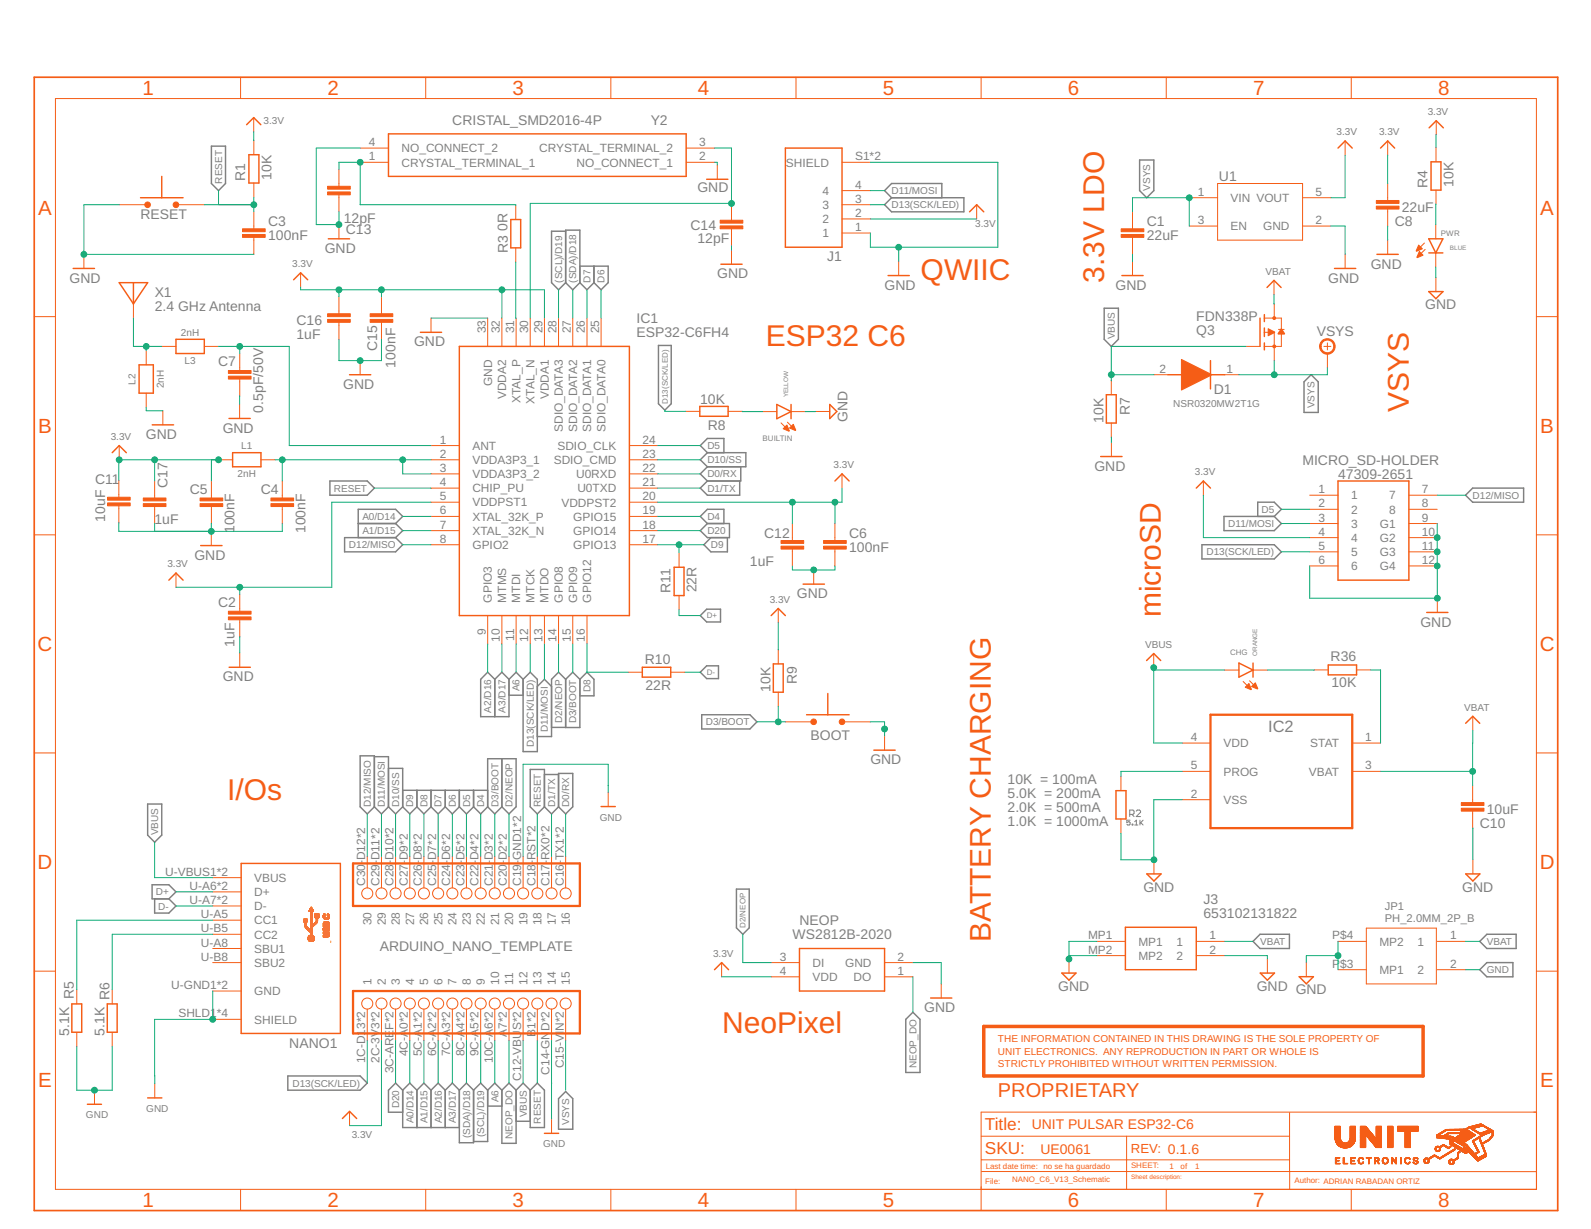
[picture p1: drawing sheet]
<svg xmlns="http://www.w3.org/2000/svg" width="279mm" height="216mm" viewBox="0 0 279 216" stroke-linecap="round" stroke-linejoin="round" font-family="sans-serif">
<defs><g id="words">
<g font-size="5.3" fill="#f55d16">
<text x="161.7" y="49.2">QWIIC</text>
<text x="193.9" y="49.7" transform="rotate(-90 193.9 49.7)">3.3V LDO</text>
<text x="134.5" y="60.8">ESP32 C6</text>
<text x="247.4" y="72.4" transform="rotate(-90 247.4 72.4)">VSYS</text>
<text x="203.9" y="108.4" transform="rotate(-90 203.9 108.4)">microSD</text>
<text x="39.9" y="140.5">I/Os</text>
<text x="174" y="165.5" transform="rotate(-90 174 165.5)">BATTERY CHARGING</text>
<text x="126.8" y="181.5">NeoPixel</text>
</g>
<g font-size="3.6" fill="#f55d16">
<text x="25" y="16.7">1</text>
<text x="57.5" y="16.7">2</text>
<text x="90" y="16.7">3</text>
<text x="122.5" y="16.7">4</text>
<text x="155" y="16.7">5</text>
<text x="187.5" y="16.7">6</text>
<text x="220.1" y="16.7">7</text>
<text x="252.6" y="16.7">8</text>
<text x="6.7" y="37.7">A</text>
<text x="270.5" y="37.7">A</text>
<text x="6.7" y="76.1">B</text>
<text x="270.5" y="76.1">B</text>
<text x="6.6" y="114.4">C</text>
<text x="270.4" y="114.4">C</text>
<text x="6.6" y="152.7">D</text>
<text x="270.4" y="152.7">D</text>
<text x="6.7" y="191">E</text>
<text x="270.5" y="191">E</text>
<text x="25" y="212.1">1</text>
<text x="57.5" y="212.1">2</text>
<text x="90" y="212.1">3</text>
<text x="122.5" y="212.1">4</text>
<text x="155" y="212.1">5</text>
<text x="187.5" y="212.1">6</text>
<text x="220.1" y="212.1">7</text>
<text x="252.6" y="212.1">8</text>
</g>
<text font-size="3.5" fill="#f55d16" x="175.2" y="192.8">PROPRIETARY</text>
<g font-size="3" fill="#f55d16">
<text x="173" y="198.6">Title:</text>
<text x="173" y="202.7">SKU:</text>
</g>
<text font-size="2.9" fill="#808080" x="222.7" y="128.6">IC2</text>
<g font-size="2.5" fill="#808080">
<text x="79.4" y="21.9">CRISTAL_SMD2016-4P</text>
<text x="114.3" y="21.9">Y2</text>
<text x="43.1" y="31.7" transform="rotate(-90 43.1 31.7)">R1</text>
<text x="47.7" y="31.6" transform="rotate(-90 47.7 31.6)">10K</text>
<text x="122.5" y="33.7">GND</text>
<text x="214.1" y="31.7">U1</text>
<text x="250.7" y="33" transform="rotate(-90 250.7 33)">R4</text>
<text x="255.3" y="32.8" transform="rotate(-90 255.3 32.8)">10K</text>
<text x="24.7" y="38.5">RESET</text>
<text x="47.1" y="39.7">C3</text>
<text x="60.4" y="39.2">12pF</text>
<text x="60.7" y="41.2">C13</text>
<text x="89.1" y="40.5" transform="rotate(-90 89.1 40.5)">0R</text>
<text x="121.2" y="40.4">C14</text>
<text x="201.4" y="39.7">C1</text>
<text x="244.9" y="39.7">C8</text>
<text x="246.2" y="37.2">22uF</text>
<text x="47.1" y="42.2">100nF</text>
<text x="57" y="44.4">GND</text>
<text x="89.2" y="44.4" transform="rotate(-90 89.2 44.4)">R3</text>
<text x="122.5" y="42.7">12pF</text>
<text x="145.3" y="45.8">J1</text>
<text x="201.4" y="42.2">22uF</text>
<text x="240.7" y="47.2">GND</text>
<text x="12.2" y="49.7">GND</text>
<text x="27.2" y="52.1">X1</text>
<text x="126" y="48.9">GND</text>
<text x="155.3" y="50.9">GND</text>
<text x="195.9" y="50.9">GND</text>
<text x="233.2" y="49.7">GND</text>
<text x="27.2" y="54.6">2.4 GHz Antenna</text>
<text x="52.1" y="59.6">1uF</text>
<text x="52.1" y="57.1">C16</text>
<text x="111.8" y="59.2">ESP32-C6FH4</text>
<text x="111.8" y="56.7">IC1</text>
<text x="210.1" y="56.4">FDN338P</text>
<text x="210.1" y="58.9">Q3</text>
<text x="231.2" y="59">VSYS</text>
<text x="250.3" y="54.3">GND</text>
<text x="38.3" y="64.4">C7</text>
<text x="66.2" y="61.7" transform="rotate(-90 66.2 61.7)">C15</text>
<text x="69.5" y="64.6" transform="rotate(-90 69.5 64.6)">100nF</text>
<text x="72.7" y="60.9">GND</text>
<text x="60.3" y="68.3">GND</text>
<text x="122.9" y="70.9">10K</text>
<text x="213.2" y="69.2">D1</text>
<text x="25.6" y="77.1">GND</text>
<text x="39.1" y="76">GND</text>
<text x="46.2" y="72.5" transform="rotate(-90 46.2 72.5)">0.5pF/50V</text>
<text x="124.3" y="75.5">R8</text>
<text x="148.8" y="74.2" transform="rotate(-90 148.8 74.2)">GND</text>
<text x="193.8" y="74.3" transform="rotate(-90 193.8 74.3)">10K</text>
<text x="198.4" y="72.9" transform="rotate(-90 198.4 72.9)">R7</text>
<text x="192.2" y="82.7">GND</text>
<text x="228.8" y="81.6">MICRO_SD-HOLDER</text>
<text x="16.7" y="85.1">C11</text>
<text x="29.4" y="85.8" transform="rotate(-90 29.4 85.8)">C17</text>
<text x="33.3" y="86.8">C5</text>
<text x="45.8" y="86.8">C4</text>
<text x="235" y="84.1">47309-2651</text>
<text x="18.5" y="91.7" transform="rotate(-90 18.5 91.7)">10uF</text>
<text x="27.1" y="92.1">1uF</text>
<text x="41.2" y="93.7" transform="rotate(-90 41.2 93.7)">100nF</text>
<text x="53.6" y="93.7" transform="rotate(-90 53.6 93.7)">100nF</text>
<text x="134.2" y="94.5">C12</text>
<text x="149.1" y="94.5">C6</text>
<text x="34.1" y="98.3">GND</text>
<text x="131.7" y="99.4">1uF</text>
<text x="149.1" y="96.9">100nF</text>
<text x="38.3" y="106.7">C2</text>
<text x="117.7" y="104.2" transform="rotate(-90 117.7 104.2)">R11</text>
<text x="122.3" y="104.1" transform="rotate(-90 122.3 104.1)">22R</text>
<text x="139.9" y="105.1">GND</text>
<text x="41.2" y="113.6" transform="rotate(-90 41.2 113.6)">1uF</text>
<text x="249.4" y="110.1">GND</text>
<text x="39.1" y="119.7">GND</text>
<text x="113.2" y="116.6">R10</text>
<text x="233.7" y="116.2">R36</text>
<text x="113.4" y="121.2">22R</text>
<text x="135.3" y="121.6" transform="rotate(-90 135.3 121.6)">10K</text>
<text x="139.9" y="120.2" transform="rotate(-90 139.9 120.2)">R9</text>
<text x="233.8" y="120.8">10K</text>
<text x="142.4" y="130">BOOT</text>
<text x="152.8" y="134.3">GND</text>
<text x="176.9" y="137.7">10K = 100mA</text>
<text x="176.9" y="140.1">5.0K = 200mA</text>
<text x="176.9" y="142.6">2.0K = 500mA</text>
<text x="261.1" y="143">10uF</text>
<text x="176.9" y="145.1">1.0K = 1000mA</text>
<text x="259.9" y="145.5">C10</text>
<text x="200.8" y="156.6">GND</text>
<text x="211.3" y="161.3">653102131822</text>
<text x="211.3" y="158.8">J3</text>
<text x="256.8" y="156.6">GND</text>
<text x="66.7" y="167.1">ARDUINO_NANO_TEMPLATE</text>
<text x="139.2" y="165">WS2812B-2020</text>
<text x="140.4" y="162.5">NEOP</text>
<text x="13" y="175.6" transform="rotate(-90 13 175.6)">R5</text>
<text x="19.2" y="175.7" transform="rotate(-90 19.2 175.7)">R6</text>
<text x="162.3" y="177.8">GND</text>
<text x="185.9" y="174.1">GND</text>
<text x="220.7" y="174.1">GND</text>
<text x="227.5" y="174.7">GND</text>
<text x="12.1" y="182" transform="rotate(-90 12.1 182)">5.1K</text>
<text x="18.4" y="182" transform="rotate(-90 18.4 182)">5.1K</text>
<text x="50.8" y="184.2">NANO1</text>
</g>
<g font-size="2.5" fill="#f55d16">
<text x="181.2" y="198.3">UNIT PULSAR ESP32-C6</text>
<text x="182.7" y="202.7">UE0061</text>
</g>
<text font-size="2.3" fill="#f55d16" x="198.6" y="202.6">REV: 0.1.6</text>
<g font-size="2.1" fill="#808080">
<text x="64.8" y="28.2">1</text>
<text x="64.8" y="25.7">4</text>
<text x="70.5" y="29.3">CRYSTAL_TERMINAL_1</text>
<text x="70.5" y="26.8">NO_CONNECT_2</text>
<text x="94.7" y="26.8">CRYSTAL_TERMINAL_2</text>
<text x="101.2" y="29.3">NO_CONNECT_1</text>
<text x="122.8" y="28.2">2</text>
<text x="122.8" y="25.7">3</text>
<text x="138" y="29.3">SHIELD</text>
<text x="150.2" y="28.2">S1*2</text>
<text x="144.4" y="34.2">4</text>
<text x="150.2" y="35.6">3</text>
<text x="150.2" y="33.1">4</text>
<text x="210.4" y="34.4">1</text>
<text x="216.1" y="35.5">VIN VOUT</text>
<text x="231" y="34.4">5</text>
<text x="144.4" y="41.7">1</text>
<text x="144.4" y="39.2">2</text>
<text x="144.4" y="36.7">3</text>
<text x="150.2" y="40.6">1</text>
<text x="150.2" y="38.1">2</text>
<text x="210.4" y="39.4">3</text>
<text x="216.1" y="40.4">EN</text>
<text x="221.8" y="40.5">GND</text>
<text x="231" y="39.4">2</text>
<text x="85.3" y="58.6" transform="rotate(-90 85.3 58.6)">33</text>
<text x="87.8" y="58.6" transform="rotate(-90 87.8 58.6)">32</text>
<text x="90.3" y="58.6" transform="rotate(-90 90.3 58.6)">31</text>
<text x="92.8" y="58.6" transform="rotate(-90 92.8 58.6)">30</text>
<text x="95.3" y="58.6" transform="rotate(-90 95.3 58.6)">29</text>
<text x="97.7" y="58.6" transform="rotate(-90 97.7 58.6)">28</text>
<text x="100.2" y="58.6" transform="rotate(-90 100.2 58.6)">27</text>
<text x="102.7" y="58.6" transform="rotate(-90 102.7 58.6)">26</text>
<text x="105.2" y="58.6" transform="rotate(-90 105.2 58.6)">25</text>
<text x="203.6" y="65.5">2</text>
<text x="215.4" y="65.5">1</text>
<text x="86.4" y="67.8" transform="rotate(-90 86.4 67.8)">GND</text>
<text x="88.9" y="70.1" transform="rotate(-90 88.9 70.1)">VDDA2</text>
<text x="91.4" y="70.8" transform="rotate(-90 91.4 70.8)">XTAL_P</text>
<text x="93.9" y="70.9" transform="rotate(-90 93.9 70.9)">XTAL_N</text>
<text x="96.4" y="70.1" transform="rotate(-90 96.4 70.1)">VDDA1</text>
<text x="77.2" y="77.9">1</text>
<text x="98.9" y="75.9" transform="rotate(-90 98.9 75.9)">SDIO_DATA3</text>
<text x="101.3" y="75.9" transform="rotate(-90 101.3 75.9)">SDIO_DATA2</text>
<text x="103.8" y="75.9" transform="rotate(-90 103.8 75.9)">SDIO_DATA1</text>
<text x="106.3" y="75.9" transform="rotate(-90 106.3 75.9)">SDIO_DATA0</text>
<text x="112.8" y="77.9">24</text>
<text x="77.2" y="80.4">2</text>
<text x="77.2" y="82.9">3</text>
<text x="83" y="79">ANT</text>
<text x="83" y="81.5">VDDA3P3_1</text>
<text x="83" y="84">VDDA3P3_2</text>
<text x="97.2" y="81.5">SDIO_CMD</text>
<text x="97.9" y="79">SDIO_CLK</text>
<text x="112.8" y="80.4">23</text>
<text x="112.8" y="82.9">22</text>
<text x="77.2" y="85.4">4</text>
<text x="77.2" y="87.9">5</text>
<text x="83" y="86.5">CHIP_PU</text>
<text x="83" y="89">VDDPST1</text>
<text x="98.6" y="89">VDDPST2</text>
<text x="101.2" y="84">U0RXD</text>
<text x="101.4" y="86.5">U0TXD</text>
<text x="112.8" y="85.4">21</text>
<text x="112.8" y="87.9">20</text>
<text x="231.5" y="86.6">1</text>
<text x="231.5" y="89.1">2</text>
<text x="237.3" y="87.7">1</text>
<text x="244" y="87.7">7</text>
<text x="249.7" y="86.6">7</text>
<text x="249.7" y="89.1">8</text>
<text x="77.2" y="90.4">6</text>
<text x="77.2" y="92.9">7</text>
<text x="77.2" y="95.3">8</text>
<text x="83" y="91.5">XTAL_32K_P</text>
<text x="83" y="94">XTAL_32K_N</text>
<text x="100.7" y="91.5">GPIO15</text>
<text x="100.7" y="94">GPIO14</text>
<text x="112.8" y="90.4">19</text>
<text x="112.8" y="92.9">18</text>
<text x="112.8" y="95.3">17</text>
<text x="231.5" y="91.6">3</text>
<text x="231.5" y="94.1">4</text>
<text x="237.3" y="90.2">2</text>
<text x="237.3" y="92.7">3</text>
<text x="237.3" y="95.2">4</text>
<text x="242.3" y="92.7">G1</text>
<text x="242.3" y="95.2">G2</text>
<text x="244" y="90.2">8</text>
<text x="249.7" y="91.6">9</text>
<text x="249.7" y="94.1">10</text>
<text x="83" y="96.4">GPIO2</text>
<text x="100.7" y="96.5">GPIO13</text>
<text x="231.5" y="96.6">5</text>
<text x="231.5" y="99.1">6</text>
<text x="237.3" y="97.7">5</text>
<text x="237.3" y="100.2">6</text>
<text x="242.3" y="97.7">G3</text>
<text x="242.3" y="100.2">G4</text>
<text x="249.7" y="96.6">11</text>
<text x="249.7" y="99.1">12</text>
<text x="86.4" y="105.9" transform="rotate(-90 86.4 105.9)">GPIO3</text>
<text x="88.9" y="105.9" transform="rotate(-90 88.9 105.9)">MTMS</text>
<text x="91.4" y="105.9" transform="rotate(-90 91.4 105.9)">MTDI</text>
<text x="93.9" y="105.9" transform="rotate(-90 93.9 105.9)">MTCK</text>
<text x="96.4" y="105.9" transform="rotate(-90 96.4 105.9)">MTDO</text>
<text x="98.8" y="105.9" transform="rotate(-90 98.8 105.9)">GPIO8</text>
<text x="101.3" y="105.9" transform="rotate(-90 101.3 105.9)">GPIO9</text>
<text x="103.8" y="105.9" transform="rotate(-90 103.8 105.9)">GPIO12</text>
<text x="85.3" y="111.6" transform="rotate(-90 85.3 111.6)">9</text>
<text x="87.8" y="112.8" transform="rotate(-90 87.8 112.8)">10</text>
<text x="90.3" y="112.6" transform="rotate(-90 90.3 112.6)">11</text>
<text x="92.8" y="112.8" transform="rotate(-90 92.8 112.8)">12</text>
<text x="95.3" y="112.8" transform="rotate(-90 95.3 112.8)">13</text>
<text x="97.7" y="112.8" transform="rotate(-90 97.7 112.8)">14</text>
<text x="100.2" y="112.8" transform="rotate(-90 100.2 112.8)">15</text>
<text x="102.7" y="112.8" transform="rotate(-90 102.7 112.8)">16</text>
<text x="209.1" y="130.2">4</text>
<text x="214.9" y="131.3">VDD</text>
<text x="230.1" y="131.3">STAT</text>
<text x="239.8" y="130.2">1</text>
<text x="209.1" y="135.2">5</text>
<text x="214.9" y="136.3">PROG</text>
<text x="229.8" y="136.3">VBAT</text>
<text x="239.8" y="135.2">3</text>
<text x="209.1" y="140.1">2</text>
<text x="214.9" y="141.2">VSS</text>
<text x="29" y="153.8">U-VBUS1*2</text>
<text x="44.6" y="154.9">VBUS</text>
<text x="64.1" y="155.6" transform="rotate(-90 64.1 155.6)">C30-</text>
<text x="64.1" y="151.1" transform="rotate(-90 64.1 151.1)">D12*2</text>
<text x="66.6" y="155.6" transform="rotate(-90 66.6 155.6)">C29-</text>
<text x="66.6" y="151.1" transform="rotate(-90 66.6 151.1)">D11*2</text>
<text x="69.1" y="155.6" transform="rotate(-90 69.1 155.6)">C28-</text>
<text x="69.1" y="151.1" transform="rotate(-90 69.1 151.1)">D10*2</text>
<text x="71.6" y="155.6" transform="rotate(-90 71.6 155.6)">C27-</text>
<text x="71.6" y="151.1" transform="rotate(-90 71.6 151.1)">D9*2</text>
<text x="74.1" y="155.6" transform="rotate(-90 74.1 155.6)">C26-</text>
<text x="74.1" y="151.1" transform="rotate(-90 74.1 151.1)">D8*2</text>
<text x="76.6" y="155.6" transform="rotate(-90 76.6 155.6)">C25-</text>
<text x="76.6" y="151.1" transform="rotate(-90 76.6 151.1)">D7*2</text>
<text x="79.1" y="155.6" transform="rotate(-90 79.1 155.6)">C24-</text>
<text x="79.1" y="151.1" transform="rotate(-90 79.1 151.1)">D6*2</text>
<text x="81.6" y="155.6" transform="rotate(-90 81.6 155.6)">C23-</text>
<text x="81.6" y="151.1" transform="rotate(-90 81.6 151.1)">D5*2</text>
<text x="84.1" y="155.6" transform="rotate(-90 84.1 155.6)">C22-</text>
<text x="84.1" y="151.1" transform="rotate(-90 84.1 151.1)">D4*2</text>
<text x="86.5" y="155.6" transform="rotate(-90 86.5 155.6)">C21-</text>
<text x="86.5" y="151.1" transform="rotate(-90 86.5 151.1)">D3*2</text>
<text x="89" y="155.6" transform="rotate(-90 89 155.6)">C20-</text>
<text x="89" y="151.1" transform="rotate(-90 89 151.1)">D2*2</text>
<text x="91.5" y="155.6" transform="rotate(-90 91.5 155.6)">C19-</text>
<text x="91.5" y="151.1" transform="rotate(-90 91.5 151.1)">GND1*2</text>
<text x="94" y="155.6" transform="rotate(-90 94 155.6)">C18-</text>
<text x="94" y="151.1" transform="rotate(-90 94 151.1)">RST*2</text>
<text x="96.5" y="155.6" transform="rotate(-90 96.5 155.6)">C17-</text>
<text x="96.5" y="151.1" transform="rotate(-90 96.5 151.1)">RX0*2</text>
<text x="99" y="155.6" transform="rotate(-90 99 155.6)">C16-</text>
<text x="99" y="151.1" transform="rotate(-90 99 151.1)">TX1*2</text>
<text x="33.3" y="156.3">U-A6*2</text>
<text x="33.3" y="158.8">U-A7*2</text>
<text x="35.3" y="161.3">U-A5</text>
<text x="44.6" y="157.4">D+</text>
<text x="44.6" y="159.9">D-</text>
<text x="35.3" y="163.8">U-B5</text>
<text x="35.3" y="166.3">U-A8</text>
<text x="44.6" y="162.4">CC1</text>
<text x="44.6" y="164.9">CC2</text>
<text x="44.6" y="167.4">SBU1</text>
<text x="65.3" y="162.5" transform="rotate(-90 65.3 162.5)">30</text>
<text x="67.7" y="162.5" transform="rotate(-90 67.7 162.5)">29</text>
<text x="70.2" y="162.5" transform="rotate(-90 70.2 162.5)">28</text>
<text x="72.7" y="162.5" transform="rotate(-90 72.7 162.5)">27</text>
<text x="75.2" y="162.5" transform="rotate(-90 75.2 162.5)">26</text>
<text x="77.7" y="162.5" transform="rotate(-90 77.7 162.5)">25</text>
<text x="80.2" y="162.5" transform="rotate(-90 80.2 162.5)">24</text>
<text x="82.7" y="162.5" transform="rotate(-90 82.7 162.5)">23</text>
<text x="85.2" y="162.5" transform="rotate(-90 85.2 162.5)">22</text>
<text x="87.7" y="162.5" transform="rotate(-90 87.7 162.5)">21</text>
<text x="90.1" y="162.5" transform="rotate(-90 90.1 162.5)">20</text>
<text x="92.6" y="162.5" transform="rotate(-90 92.6 162.5)">19</text>
<text x="95.1" y="162.5" transform="rotate(-90 95.1 162.5)">18</text>
<text x="97.6" y="162.5" transform="rotate(-90 97.6 162.5)">17</text>
<text x="100.1" y="162.5" transform="rotate(-90 100.1 162.5)">16</text>
<text x="191.1" y="165">MP1</text>
<text x="191.1" y="167.5">MP2</text>
<text x="199.9" y="166.1">MP1</text>
<text x="206.6" y="166.1">1</text>
<text x="212.4" y="165">1</text>
<text x="212.4" y="167.5">2</text>
<text x="233.9" y="165">P$4</text>
<text x="242.2" y="166.1">MP2</text>
<text x="248.9" y="166.1">1</text>
<text x="254.7" y="165">1</text>
<text x="30.1" y="173.7">U-GND1*2</text>
<text x="35.3" y="168.8">U-B8</text>
<text x="44.6" y="169.9">SBU2</text>
<text x="65.2" y="173" transform="rotate(-90 65.2 173)">1</text>
<text x="67.7" y="173" transform="rotate(-90 67.7 173)">2</text>
<text x="70.2" y="173" transform="rotate(-90 70.2 173)">3</text>
<text x="72.7" y="173" transform="rotate(-90 72.7 173)">4</text>
<text x="75.2" y="173" transform="rotate(-90 75.2 173)">5</text>
<text x="77.7" y="173" transform="rotate(-90 77.7 173)">6</text>
<text x="80.2" y="173" transform="rotate(-90 80.2 173)">7</text>
<text x="82.7" y="173" transform="rotate(-90 82.7 173)">8</text>
<text x="85.2" y="173" transform="rotate(-90 85.2 173)">9</text>
<text x="87.6" y="173" transform="rotate(-90 87.6 173)">10</text>
<text x="90.1" y="173" transform="rotate(-90 90.1 173)">11</text>
<text x="92.6" y="173" transform="rotate(-90 92.6 173)">12</text>
<text x="95.1" y="173" transform="rotate(-90 95.1 173)">13</text>
<text x="97.6" y="173" transform="rotate(-90 97.6 173)">14</text>
<text x="100.1" y="173" transform="rotate(-90 100.1 173)">15</text>
<text x="136.9" y="168.8">3</text>
<text x="136.9" y="171.3">4</text>
<text x="142.7" y="169.9">DI</text>
<text x="142.7" y="172.3">VDD</text>
<text x="148.4" y="169.9">GND</text>
<text x="149.9" y="172.4">DO</text>
<text x="157.6" y="171.3">1</text>
<text x="157.6" y="168.8">2</text>
<text x="199.9" y="168.6">MP2</text>
<text x="206.6" y="168.6">2</text>
<text x="233.9" y="170">P</text>
<text x="235.3" y="170">$3</text>
<text x="242.2" y="171.1">MP1</text>
<text x="248.9" y="171.1">2</text>
<text x="254.7" y="170">2</text>
<text x="31.3" y="178.7">SHLD1*4</text>
<text x="44.6" y="174.8">GND</text>
<text x="44.6" y="179.8">SHIELD</text>
<text x="71.6" y="185.5" transform="rotate(-90 71.6 185.5)">4C-A0*2</text>
<text x="74.1" y="185.5" transform="rotate(-90 74.1 185.5)">5C-A1*2</text>
<text x="76.6" y="185.5" transform="rotate(-90 76.6 185.5)">6C-A2*2</text>
<text x="79.1" y="185.5" transform="rotate(-90 79.1 185.5)">7C-A3*2</text>
<text x="81.6" y="185.5" transform="rotate(-90 81.6 185.5)">8C-A4*2</text>
<text x="84.1" y="185.5" transform="rotate(-90 84.1 185.5)">9C-A5*2</text>
<text x="89" y="182.2" transform="rotate(-90 89 182.2)">A7*2</text>
<text x="91.5" y="181" transform="rotate(-90 91.5 181)">S*2</text>
<text x="94" y="182.2" transform="rotate(-90 94 182.2)">B1*2</text>
<text x="96.5" y="181.1" transform="rotate(-90 96.5 181.1)">D*2</text>
<text x="99" y="181.1" transform="rotate(-90 99 181.1)">N*2</text>
<text x="64.1" y="186.8" transform="rotate(-90 64.1 186.8)">1C-D13*2</text>
<text x="66.6" y="186.7" transform="rotate(-90 66.6 186.7)">2C-3V3*2</text>
<text x="69.1" y="188.5" transform="rotate(-90 69.1 188.5)">3C-AREF*2</text>
<text x="86.5" y="186.7" transform="rotate(-90 86.5 186.7)">10C-A6*2</text>
<text x="91.5" y="189.8" transform="rotate(-90 91.5 189.8)">C12-VBU</text>
<text x="96.5" y="188.8" transform="rotate(-90 96.5 188.8)">C14-GN</text>
<text x="99" y="187.6" transform="rotate(-90 99 187.6)">C15-VI</text>
</g>
<g font-size="2" fill="#808080">
<text x="243.2" y="161.9">PH_2.0MM_2P_B</text>
<text x="243.2" y="159.9">JP1</text>
</g>
<g font-size="1.8" fill="#808080">
<text x="46.3" y="21.7">3.3V</text>
<text x="234.7" y="23.8">3.3V</text>
<text x="242.2" y="23.8">3.3V</text>
<text x="250.7" y="20.2">3.3V</text>
<text x="39" y="32.2" transform="rotate(-90 39 32.2)">RESET</text>
<text x="156.6" y="34.1">D11/MOSI</text>
<text x="202" y="33.5" transform="rotate(-90 202 33.5)">VSYS</text>
<text x="156.6" y="36.6">D13(SCK/LED)</text>
<text x="171.3" y="40">3.3V</text>
<text x="51.3" y="46.9">3.3V</text>
<text x="98.7" y="49.7" transform="rotate(-90 98.7 49.7)">(SCL)/D19</text>
<text x="101.2" y="49.7" transform="rotate(-90 101.2 49.7)">(SDA)/D18</text>
<text x="103.7" y="49.7" transform="rotate(-90 103.7 49.7)">D7</text>
<text x="106.2" y="49.7" transform="rotate(-90 106.2 49.7)">D6</text>
<text x="222.2" y="48.3">VBAT</text>
<text x="31.8" y="59">2nH</text>
<text x="195.8" y="59.6" transform="rotate(-90 195.8 59.6)">VBUS</text>
<text x="32.4" y="64">L3</text>
<text x="23.8" y="67.6" transform="rotate(-90 23.8 67.6)">L2</text>
<text x="28.8" y="68.2" transform="rotate(-90 28.8 68.2)">2nH</text>
<text x="206" y="71.4">NSR0320MW2T1G</text>
<text x="230.9" y="71.7" transform="rotate(-90 230.9 71.7)">VSYS</text>
<text x="19.5" y="77.3">3.3V</text>
<text x="41.7" y="83.9">2nH</text>
<text x="42.4" y="78.9">L1</text>
<text x="124.2" y="83.9">D0/RX</text>
<text x="124.2" y="78.9">D5</text>
<text x="124.2" y="81.4">D10/SS</text>
<text x="146.4" y="82.3">3.3V</text>
<text x="209.8" y="83.5">3.3V</text>
<text x="58.6" y="86.4">RESET</text>
<text x="124.2" y="86.4">D1/TX</text>
<text x="258.6" y="87.6">D12/MISO</text>
<text x="63.6" y="91.3">A0/D14</text>
<text x="63.6" y="93.8">A1/D15</text>
<text x="124.2" y="91.3">D4</text>
<text x="124.2" y="93.8">D20</text>
<text x="215.7" y="92.6">D11/MOSI</text>
<text x="221.5" y="90.1">D5</text>
<text x="29.4" y="99.7">3.3V</text>
<text x="61.3" y="96.3">D12/MISO</text>
<text x="124.8" y="96.3">D9</text>
<text x="211.9" y="97.6">D13(SCK/LED)</text>
<text x="135.2" y="105.9">3.3V</text>
<text x="201.1" y="113.8">VBUS</text>
<text x="86.3" y="125.2" transform="rotate(-90 86.3 125.2)">A2/D16</text>
<text x="88.8" y="125.2" transform="rotate(-90 88.8 125.2)">A3/D17</text>
<text x="91.3" y="121.5" transform="rotate(-90 91.3 121.5)">A6</text>
<text x="103.7" y="121.6" transform="rotate(-90 103.7 121.6)">D8</text>
<text x="257.1" y="124.8">VBAT</text>
<text x="93.7" y="131.2" transform="rotate(-90 93.7 131.2)">D13(SCK/LED)</text>
<text x="96.2" y="128.6" transform="rotate(-90 96.2 128.6)">D11/MOSI</text>
<text x="98.7" y="127" transform="rotate(-90 98.7 127)">D2/NEOP</text>
<text x="101.2" y="127.1" transform="rotate(-90 101.2 127.1)">D3/BOOT</text>
<text x="123.9" y="127.4">D3/BOOT</text>
<text x="65.1" y="141.7" transform="rotate(-90 65.1 141.7)">D12/MISO</text>
<text x="67.6" y="141.7" transform="rotate(-90 67.6 141.7)">D11/MOSI</text>
<text x="70.1" y="141.7" transform="rotate(-90 70.1 141.7)">D10/SS</text>
<text x="72.6" y="141.7" transform="rotate(-90 72.6 141.7)">D9</text>
<text x="75.1" y="141.7" transform="rotate(-90 75.1 141.7)">D8</text>
<text x="77.6" y="141.7" transform="rotate(-90 77.6 141.7)">D7</text>
<text x="80.1" y="141.7" transform="rotate(-90 80.1 141.7)">D6</text>
<text x="82.5" y="141.7" transform="rotate(-90 82.5 141.7)">D5</text>
<text x="85" y="141.7" transform="rotate(-90 85 141.7)">D4</text>
<text x="87.5" y="141.7" transform="rotate(-90 87.5 141.7)">D3/BOOT</text>
<text x="90" y="141.7" transform="rotate(-90 90 141.7)">D2/NEOP</text>
<text x="95" y="141.7" transform="rotate(-90 95 141.7)">RESET</text>
<text x="97.5" y="141.7" transform="rotate(-90 97.5 141.7)">D1/TX</text>
<text x="100" y="141.7" transform="rotate(-90 100 141.7)">D0/RX</text>
<text x="27.8" y="146.7" transform="rotate(-90 27.8 146.7)">VBUS</text>
<text x="105.3" y="144.2">GND</text>
<text x="27.4" y="157.3">D+</text>
<text x="27.8" y="159.8">D-</text>
<text x="221.3" y="166">VBAT</text>
<text x="261.1" y="166">VBAT</text>
<text x="125.2" y="168.1">3.3V</text>
<text x="261.1" y="171">GND</text>
<text x="51.4" y="190.9">D13(SCK/LED)</text>
<text x="160.9" y="187.7" transform="rotate(-90 160.9 187.7)">NEOP_DO</text>
<text x="15.1" y="196.5">GND</text>
<text x="25.7" y="195.4">GND</text>
<text x="70.1" y="194.7" transform="rotate(-90 70.1 194.7)">D20</text>
<text x="72.6" y="197.4" transform="rotate(-90 72.6 197.4)">A0/D14</text>
<text x="75.1" y="197.4" transform="rotate(-90 75.1 197.4)">A1/D15</text>
<text x="77.6" y="197.4" transform="rotate(-90 77.6 197.4)">A2/D16</text>
<text x="80.1" y="197.4" transform="rotate(-90 80.1 197.4)">A3/D17</text>
<text x="87.5" y="193.6" transform="rotate(-90 87.5 193.6)">A6</text>
<text x="92.5" y="196.3" transform="rotate(-90 92.5 196.3)">VBUS</text>
<text x="95" y="197.4" transform="rotate(-90 95 197.4)">RESET</text>
<text x="100" y="197.6" transform="rotate(-90 100 197.6)">VSYS</text>
<text x="61.8" y="200">3.3V</text>
<text x="82.5" y="200" transform="rotate(-90 82.5 200)">(SDA)/D18</text>
<text x="85" y="199.8" transform="rotate(-90 85 199.8)">(SCL)/D19</text>
<text x="90" y="200.1" transform="rotate(-90 90 200.1)">NEOP_DO</text>
<text x="95.4" y="201.6">GND</text>
</g>
<g font-size="1.8" fill="#f55d16">
<text x="175.2" y="183">THE INFORMATION CONTAINED IN THIS DRAWING IS THE SOLE PROPERTY OF</text>
<text x="175.2" y="185.3">UNIT ELECTRONICS. ANY REPRODUCTION IN PART OR WHOLE IS</text>
<text x="175.2" y="187.5">STRICTLY PROHIBITED WITHOUT WRITTEN PERMISSION.</text>
</g>
<g font-size="1.4" fill="#808080">
<text x="253" y="41.4">PWR</text>
<text x="117.3" y="70.9" transform="rotate(-90 117.3 70.9)">D13(SCK/LED)</text>
<text x="133.9" y="77.5">BUILTIN</text>
<text x="124.1" y="108.6">D+</text>
<text x="124.1" y="118.6">D-</text>
<text x="216" y="115">CHG</text>
<text x="130.9" y="163" transform="rotate(-90 130.9 163)">D2/NEOP</text>
</g>
<g font-size="1.4" fill="#f55d16">
<text x="173" y="207.9">File:</text>
<text x="173.1" y="205.3">Last date time:</text>
<text x="177.7" y="207.7">NANO_C6_V13_Schematic</text>
<text x="183.3" y="205.3">no se ha guardado</text>
<text x="198.6" y="205.3">SHEET:</text>
<text x="205.4" y="205.3">1</text>
<text x="207.3" y="205.3">of</text>
<text x="209.9" y="205.3">1</text>
<text x="227.3" y="207.9">Author: ADRIAN RABADAN ORTIZ</text>
</g>
<g font-size="1.1" fill="#808080">
<text x="254.6" y="43.9">BLUE</text>
<text x="138.4" y="69.8" transform="rotate(-90 138.4 69.8)">YELLOW</text>
<text x="220.8" y="115.2" transform="rotate(-90 220.8 115.2)">ORANGE</text>
</g>
<text font-size="1.1" fill="#f55d16" x="198.7" y="207">Sheet description:</text>
</g></defs>
<g fill="none" stroke="#808080" stroke-width=".18">
<path d="M198.4 143.1h.6l.2-.2v-.4l-.2-.2h-.6v1.1M198.5 144.1h-.6v.4l.3-.1 .3 .1v.3l-.2 .1h-.3l-.1-.1M198.8 143.1l.4 .3M198.8 144.8h.1v.1h-.1zM199.3 144.9h.5M199.3 144.4l.3-.3v.8M199.5 142.5l.2-.2h.4l.2 .2v.2l-.8 .7h.8M200.2 144.1v.8M200.3 144.5l.4 .4M200.7 144.1l-.5 .6M252.3 199.9h1.6M252.3 199.8l1.2 .1"/>
<path d="M252.3 199.8h.9M252.3 199.7l.4 .1M252.3 199.7h.1M252.3 199.6h.1M252.3 199.6h1.9M252.3 199.5h1.6M252.3 199.4l.8 .1M252.6 199.4h-.3M252.6 199.9h1.8M252.7 199.3l-.3 .1M252.8 199.6h2M252.8 199.3h-.3"/>
<path d="M252.9 199.9h.1M252.9 199.2h-.3M253 199.2h-.3M253 199.8h.1M253.1 199.1l-.4 .1M253.1 200h1.6M253.1 199.1h-.3M253.2 199.6h.1M253.2 199.1h-.3M253.3 199h-.4M253.3 199.6h1.7M253.3 199h-.3"/>
<path d="M253.4 198.9h-.3M253.5 198.9h-.3M253.6 198.8h-.3M253.7 198.8h-.4M253.7 198.7l-.3 .1M253.7 199.7h1.4M253.8 198.7h-.3M253.9 198.6l-.4 .1M253.9 198.6h-.3M254 199.4l-.4 .1M254 199.4h-.3M254 198.6h-.3"/>
<path d="M254.1 199.3l-.3 .1M254.1 199.9h.1M254.1 199.7h1.1M254.2 199.3h-.3M254.3 199.2h-.3M254.4 199.2h-.3M254.4 199.7h.1M254.6 199.6h.1M254.7 199.7l.5 .1M255 199.8h.3M255.1 199.8l.3 .1M255.1 199.9h.4"/>
<path d="M255.2 199.9h.3M255.3 200h.3M255.7 199.8l.3 .1M255.8 199.9h.3M255.8 199.7h.6M255.8 199.9h.4M255.9 199.7h.4M255.9 200h.4M255.9 199.6h.3M256 199.8h-.3M256.1 199.7l-.3 .1M256.1 199.6h.3"/>
<path d="M256.1 199.7l.4 .1M256.1 199.5h.7M256.2 199.8h.4M256.2 199.5h.4M256.3 199.8l.3 .1M256.3 199.6h-.3M256.3 199.9h.4M256.4 199.1l-2.3 .1M256.4 199.9h.4M256.4 199.1h-2.2M256.5 199.3h.6M256.5 199.5l.3 .1"/>
<path d="M256.5 199.1h-2.2M256.5 200h.4M256.5 199.3h.5M256.5 198.5h-2.7M256.6 199.6h.3M256.6 199h-2.3M256.6 199.2h.4M256.6 199.4h-.3M256.6 199h-.3M256.6 199.6h.4M256.7 199.7h.3M256.7 199.3l-.3 .1"/>
<path d="M256.7 199.2h.7M256.7 198.9h-.3M256.8 199.7h.3M256.8 199.1h.5M256.8 198.9h-.3M256.9 199.7l.3 .1M256.9 199.3l.3 .1M256.9 199.1h.3M256.9 198.8h-.3M256.9 199.8h.3M256.9 199.4h.3M256.9 199.2h-.3"/>
<path d="M257 199.8l.3 .1M257 199.4l.3 .1M257 198.9h.7M257 198.7l-.3 .1M257.1 199.9h.3M257.1 199.5h.3M257.1 198.5h.3M257.1 198.7h-.3M257.1 198.9h.6M257.1 199.9h.4M257.1 199.2h.4M257.2 198.6l-.4 .1"/>
<path d="M257.2 199.5l.3 .1M257.2 199.2h.3M257.2 200h.3M257.2 199h-.3M257.2 198.8h.4M257.2 198.6h-.3M257.2 199.6h.4M257.3 199.3h.3M257.3 199h-.3M257.3 198.6h-.3M257.3 199.6h.3M257.3 199.3h.4"/>
<path d="M257.4 199.7h.3M257.4 199.3l.3 .1M257.4 198.7h.6M257.4 199.7h.4M257.4 198.5h-3.6M257.5 198.7h.5M257.5 199.4h.3M257.5 199h.3M257.5 199.7l.3 .1M257.5 198.4l-3.6 .1M257.6 199.4l.3 .1M257.6 199h.3"/>
<path d="M257.6 198.6h.3M257.6 199.8h.3M257.6 198.8h-.3M257.6 198.4h-3.6M257.6 198.2h.3M257.6 199.5h.4M257.6 199.1h.3M257.6 198.7l-.3 .1M257.7 199.8l.3 .1M257.7 198.4h-1.4M257.7 198.5h.1M257.7 199.1h.3"/>
<path d="M257.7 199.9h.7M257.7 199.5l.4 .1M257.7 199.1l.4 .1M257.8 198.3h-.4M257.8 199.9h.5M257.8 199.6h.3M257.8 198.7l.3 .1M257.8 198.2l-.3 .1M257.8 199.2h.3M257.9 200h.3M257.9 199.6h.3M257.9 198.8h.3"/>
<path d="M257.9 199.2h.3M257.9 199.7h.4M258 199.3h.3M258 198.2h-.4M258 198.9h.3M258 199.7h.6M258 198.1h-.3M258.1 199.7h.5M258.1 199.3l.3 .1M258.1 198.9h.3M258.1 199.9h.3M258.1 199.8h.4"/>
<path d="M258.2 199h.3M258.2 199.4h.3M258.2 198.1h-.4M258.2 199.4l.4 .1M258.2 199h.4M258.3 198.2h.3M258.3 199.1h.3M258.3 199.5h.7M258.3 198.3h.4M258.3 198l-.4 .1M258.4 199.1h.3M258.4 199.5h.5"/>
<path d="M258.4 199.1l.3 .1M258.4 198.4h.4M258.5 199.2h.3M258.5 198h-.6M258.5 198.4h.3M258.6 199.2h.3M258.6 198.4l.3 .1M258.6 199.3h.3M258.7 198.5h.3M258.7 199.7h-.3M258.7 199.3h.3M258.7 198h-.7"/>
<path d="M258.7 199.6h-.3M258.7 199.3l.4 .1M258.8 198.6h.3M258.8 198.2h-.6M258.8 199.6h-.3M258.8 197.9h-.7M258.8 198.6h.4M258.9 198.6l.3 .1M259 198.2h-.7M259 198.7h.3M259 197.9h-.7M259 199.4l-.3 .1"/>
<path d="M259.1 198.7l.3 .1M259.1 199.4h-.3M259.1 198.1h-.6M259.1 198.8h.3M259.1 197.8h-.6M259.2 198.8h.3M259.2 198.9h.4M259.3 198.1h-.7M259.3 197.8h-.7M259.3 200h.3M259.4 198.9h.3M259.4 199.9h.5"/>
<path d="M259.4 197.6h1M259.4 199h.3M259.5 198l-.7 .1M259.5 199.9h.4M259.5 199h.3M259.5 197.7l-.7 .1M259.6 199.1h.3M259.6 197.6h.7M259.6 198h-.7M259.6 199.1h.7M259.7 199.1h.5M259.7 197.5h.5"/>
<path d="M259.8 200h.1M259.8 197.8h.9M259.8 197.7h-.8M259.8 199.2h.3M259.8 198h-.7M259.8 199.2h.2M259.9 199.9h-.4M259.9 199.8h-.3M259.9 197.8h.7M259.9 197.6l-.7 .1M259.9 197.5h.2M259.9 197.9h-.6"/>
<path d="M259.9 199.7l-.2 .1M260 199.6h.3M260 199.7h-.3M260.1 197.4h.1M260.1 199.7h-.3M260.1 197.7h.5M260.1 197.9h-.7M260.1 197.6l.4 .1M260.1 199.6h-.3M260.2 199.6h-.3M260.2 197.8h-.6M260.4 199.5h-.4"/>
<path d="M260.5 199.4l-.4 .1M260.5 199.1h-.6M260.5 197.8h.3M260.5 197.9h.4M260.5 199.4h-.3M260.6 199h-.5M260.6 197.9h.3M260.7 198h.3M260.7 199.3l-.4 .1M260.7 199h-.5M260.8 198h.3M260.8 199.3h-.5"/>
<path d="M260.8 198.9h-.5M260.9 199.3h-.5M260.9 198.1h.3M261 199.2h-.5M261 198.1h.3M261 198.9h-.5M261 198.2h.4M261.1 199.2h-.5M261.1 198.8h-.5M261.1 198.2h.4M261.2 198.2l.3 .1M261.2 199.1l-.5 .1"/>
<path d="M261.2 198.8h-.5M261.3 198.3h.3M261.3 199.1h-.4M261.3 198.6h.8M261.4 198.7l-.6 .1M261.4 198.4h.3M261.4 199.1h-.4M261.5 198.4h.3M261.5 198.7h-.5M261.5 198.5h.5M261.5 198.4l.4 .1M261.5 199h-.5"/>
<path d="M261.6 198.5h.3M261.6 199h-.4M261.6 198.6l-.5 .1M261.7 198.8h.5M261.7 199.9h.2M261.7 198.6h-.5M261.8 198.9h-.5M261.8 199.8h.2M261.8 200h-.2M261.8 198.6h.3M261.9 199.9h-.2M261.9 199.7h.2"/>
<path d="M261.9 198.7h.3M261.9 199.6h.2M261.9 198.6h.3M261.9 198.9h-.5M262 199.8h-.3M262 199.7h-.2M262 199.4h.2M262.1 199.4h.1M262.1 199.3h.1M262.1 199.2h.1M262.1 199.1h.1M262.1 199h.1"/>
<path d="M262.1 198.9h.1M262.1 199.6h-.2M262.2 199.5l-.2 .1M262.2 199.5h-.2M262.2 198.8h-.6M234.5 204.4h.8M234.5 204.3h.1M234.5 204.2h.1M234.5 204.1h.1M234.5 204h.1M234.5 203.9h.6M234.5 203.8l.6 .1"/>
<path d="M234.5 203.8h.1M234.5 203.7h.1M234.5 203.6h.1M234.5 203.5h.1M234.5 203.4h.8M235.1 203.9h-.6M235.3 203.4l-.8 .1M235.9 204.4h.8M235.9 204.3h.1M235.9 204.2h.1M235.9 204.1h.1M235.9 204h.1"/>
<path d="M235.9 203.9h.1M235.9 203.8h.1M235.9 203.7h.1M235.9 203.6h.1M235.9 203.5h.1M235.9 203.4h.1M237.2 204.4h.8M237.2 204.3h.1M237.2 204.2h.1M237.2 204.1h.1M237.2 204h.1M237.2 203.9h.6"/>
<path d="M237.2 203.8l.6 .1M237.2 203.8h.1M237.2 203.7h.1M237.2 203.6h.1M237.2 203.5h.1M237.2 203.4h.8M237.8 203.9h-.6M238 203.4l-.8 .1M238.5 204h.1M238.5 203.9h.1M238.5 204.1l.2 .1M238.5 204.1h.2"/>
<path d="M238.5 204l.2 .1M238.5 203.8h.1M238.5 203.7h.2M238.6 204.2h.1M238.6 204.2l.1 .1M238.6 204.3h.2M238.6 203.8l-.1 .1M238.7 204.3h.2M238.7 203.6h-.1M238.7 203.5h.7M238.7 204.4h.6M238.8 203.5h-.2"/>
<path d="M238.8 203.4h.5M238.8 204.4h.5M238.8 203.4h.4M238.8 204.4h.4M238.8 203.5h-.1M239.2 203.5h.2M239.3 204.3h.1M239.3 203.5h.1M239.3 203.6h.1M239.4 204.2h.1M239.4 204.1v.1M239.4 204.3h-.2"/>
<path d="M239.4 204.2h-.1M239.9 203.4h.9M240.3 204.4h.1M240.3 204.3h.1M240.3 204.2h.1M240.3 204.1h.1M240.3 204h.1M240.3 203.9h.1M240.3 203.8h.1M240.3 203.7h.1M240.3 203.6h.1M240.3 203.5h.1"/>
<path d="M241.4 204.4h.1M241.4 204.3h.1M241.4 204.2h.1M241.4 204.1h.1M241.4 204h.1M241.4 203.9h.7M241.4 203.8h.1M241.4 203.7h.1M241.4 203.6h.1M241.4 203.5h.1M241.4 203.5h.7M241.4 203.4h.6"/>
<path d="M241.8 204h.2M241.9 204l.1 .1M241.9 204.1h.1M241.9 204.1l.1 .1M241.9 203.3v.1M241.9 204h-.5M241.9 204.2h.2M242 204.2h.1M242 203.5h.1M242 204.3h.1M242 203.9h-.6M242 203.8h.1"/>
<path d="M242 203.6h.1M242.1 204.4h.1M242.1 203.7h.1M242.1 203.6h.1M242.1 203.8l-.1 .1M242.1 203.8h-.1M242.8 204h.1M242.8 203.9h.1M242.8 203.8h.1M242.8 204.1l.1 .1M242.8 204.1h.1M242.8 204.2h.1"/>
<path d="M242.8 204.2l.2 .1M242.9 204.3h.1M242.9 203.7h-.1M242.9 204.3h.2M242.9 203.6h-.1M242.9 203.5h.7M243 204.4h.6M243 203.6h-.2M243 203.4h.5M243 204.4h.5M243 203.5h-.1M243.1 203.5h-.2"/>
<path d="M243.1 203.4h.4M243.1 204.4h.3M243.1 203.3h.1M243.4 203.3h.1M243.5 203.5h.1M243.5 203.5h.2M243.6 203.6h.1M243.6 204.2h.1M243.6 204.3h-.2M243.6 204.1h.1M243.6 203.7h.1M243.6 204h.2"/>
<path d="M243.6 203.8h.2M243.6 203.7h.2M243.7 204.3h-.2M243.7 203.9h.1M243.7 203.8h.1M243.7 204.2l-.2 .1M243.8 204h-.1M244.4 204.4h.1M244.4 204.3h.1M244.4 204.2h.1M244.4 204.1h.1M244.4 204h.1"/>
<path d="M244.4 203.9h.1M244.4 203.8h.1M244.4 203.7h.1M244.4 203.6h.1M244.4 203.6h.3M244.4 203.5h.2M244.4 203.4h.2M244.4 203.4h.1M244.6 203.6h.1M244.6 203.7h.2M244.7 203.8h.1M244.7 203.8l.2 .1"/>
<path d="M244.8 203.9h.1M244.8 204h.1M244.8 204h.2M244.9 204l.1 .1M244.9 204.1h.1M244.9 204.1l.2 .1M244.9 204.2h.2M245 204.2h.2M245 204.3h.2M245.1 204.4h.1M245.2 204.2h.1M245.2 204.1h.1"/>
<path d="M245.2 204h.1M245.2 203.9h.1M245.2 203.8h.1M245.2 203.7h.1M245.2 203.6h.1M245.2 203.5h.1M245.2 203.4h.1M246 204.4h.1M246 204.3h.1M246 204.2h.1M246 204.1h.1M246 204h.1"/>
<path d="M246 203.9h.1M246 203.8h.1M246 203.7h.1M246 203.6h.1M246 203.5h.1M246 203.4h.1M246.7 204.1h.1M246.7 204h.1M246.7 203.9h.1M246.7 203.8h.1M246.7 203.7h.1M246.8 204.2h.1"/>
<path d="M246.8 204.3h.2M246.8 203.7h-.1M246.9 203.6h-.2M246.9 203.5h.6M246.9 204.4h.6M246.9 203.6h-.1M246.9 203.4h.6M247 203.5h-.2M247 204.4h.4M247 203.4h.4M247.1 203.3h.1M247.3 203.3h.1"/>
<path d="M247.4 203.5h.2M247.5 203.6h.1M247.5 204.2h.1M247.5 204.3h-.1M247.5 204.1l.1 .1M247.6 204.3h-.2M247.6 204.2l-.1 .1M247.6 203.6h-.1M248.2 204.2h.1M248.2 204.3h.1M248.2 203.7h.1M248.2 203.6h.1"/>
<path d="M248.2 203.8h.1M248.2 203.5h.1M248.2 204.3h.2M248.2 203.8h.2M248.3 203.8l.3 .1M248.3 204.4h.6M248.3 203.5h.6M248.3 203.6h-.1M248.3 203.9h.5M248.3 203.4h.6M248.4 203.5h-.2M248.4 203.4h.4"/>
<path d="M248.4 204.4h.4M248.4 203.9h.5M248.6 204h.3M248.8 204h.2M248.8 203.5h.1M248.8 203.5h.2M248.9 204h.1M248.9 203.6h.1M248.9 204.1h.1M248.9 204.2h.1M249 204.3h-.2M249 204.3h-.1"/>
<path d="M249 204.2h-.1M250 203.9h.2M250.1 204h.1M250.1 203.8h.1M250.1 204.1h.2M250.1 203.7h.2M250.1 204.2h.3M250.2 204.2h.7M250.2 204.3h.6M250.2 203.8h-.1M250.3 203.5h.5M250.3 204.3h.4"/>
<path d="M250.3 203.7h-.2M250.4 203.5h.2M250.4 203.6h-.3M250.4 204.4h.2M250.4 203.4v.1M250.6 203.4v.1M250.6 203.6h.5M250.7 203.7h.3M250.8 203.7h.2M250.8 204h.2M250.8 203.8h.2M250.8 203.9h.2"/>
<path d="M250.9 204.2h-.3M250.9 204.1l-.2 .1M251 204.1h-.2M251.1 203.6h-.9M251.2 203.5h-1M251.2 203.5h-.3M251.3 203.4l-.3 .1M251.4 203.4h-.3M251.4 203.3l-.3 .1M251.5 203.3h-.3M251.6 203.3h-.3M251.6 203.1h.6"/>
<path d="M251.7 203.2h-.4M251.7 203.2h-.3M251.7 203h.4M251.8 203.1l-.3 .1M251.8 203h.3M251.8 203.1h-.3M251.8 202.9h.2M252 203.1h.3M252 201.9h.2M252 201.8h.2M252.1 203.1l.3 .1M252.1 202h.1"/>
<path d="M252.1 201.7h.1M252.1 202l.2 .1M252.1 203.2h.4M252.1 202.1h.2M252.1 202.1h.3M252.2 202.2h.6M252.2 201.5h.9M252.2 203.2h.3M252.2 201.4h.6M252.2 201.6l-.1 .1M252.3 203.3h.3M252.3 202.2h.4"/>
<path d="M252.3 201.6h-.2M252.3 201.4h.4M252.3 203.3h.4M252.3 201.5l-.2 .1M252.4 203.3l.4 .1M252.4 202.3h.1M252.4 202.3h.2M252.5 201.4h.1M252.5 203.4h.7M252.6 203.4h.5M252.6 203.5h.4M252.6 201.5h.4"/>
<path d="M252.7 202.1h.2M252.7 201.6h.2M252.7 203.5h.3M252.8 201.6h.1M252.8 202h.1M252.8 203.6h.1M252.8 201.7h.1M252.8 201.9h.2M252.8 201.8h.2M252.8 201.7h.2M252.9 202.1h-.3M252.9 202l-.2 .1"/>
<path d="M253 201.9h-.2M253.1 201.5h-1M253.1 203.2h.3M253.1 201.3h.8M253.2 201.4h-.3M253.2 201.2h.5M253.3 203.3l-.4 .1M253.3 201.4h-.3M253.3 203.3h-.3M253.3 201.3l-.3 .1M253.3 201.1l.4 .1M253.4 201.1h.2"/>
<path d="M253.4 201.3h-.3M253.4 203.3h-.3M253.5 200h1.3M253.5 203.2h-.3M253.6 203.1l-.3 .1M253.6 203h.3M253.6 201.3h.3M253.7 203.1h-.4M253.7 201.3l.3 .1M253.7 201.4h.3M253.8 203l-.4 .1M253.8 201.4h.3"/>
<path d="M253.8 200h.1M253.9 203h-.4M253.9 201.5h.3M254 202.9h-.3M254 201.5l.3 .1M254 200h.8M254.1 201.6h.5M254.1 202.8h-.3M254.2 202.8h-.3M254.2 201.7h.3M254.3 202.7l-.4 .1M254.3 201.7h.2"/>
<path d="M254.3 202.5h.3M254.3 201.8h.1M254.3 202.7h-.3M254.4 201.8h.1M254.4 202.6l-.3 .1M254.4 204.1h.2M254.4 204.2l.2 .1M254.4 204.2h.2M254.4 204h.2M254.5 204.3h.2M254.5 203.9h.1M254.5 202.6h-.4"/>
<path d="M254.5 204.4h.2M254.5 201.5h.3M254.5 202.6h-.3M254.6 204.4h.6M254.6 203.8h.6M254.6 201.4h.2M254.6 200.1h.2M254.6 204h-.2M254.6 203.7h.6M254.7 201h.3M254.7 200.9h.2M254.7 200.9h.1"/>
<path d="M254.7 200.8h.1M254.7 200.7h.1M254.7 200.6h.1M254.7 200.5h.1M254.7 200.4h.1M254.7 200.3h.1M254.7 200.2h.1M254.7 203.9h-.2M254.7 203.7h.4M254.7 202.5h-.4M254.7 201.5l-.3 .1M254.7 201.4h.1"/>
<path d="M254.7 203.8l-.2 .1M254.7 204.5h.4M254.7 201.5h-.2M254.8 201.1h.3M254.8 203.8h-.3M254.8 202.4l-.4 .1M254.8 203.6h.2M254.8 202.4h-.3M254.8 201.1h.4M254.9 201.1l.3 .1M254.9 202.3l-.3 .1M255 201.2h.3"/>
<path d="M255 202.3h-.3M255 203.8h.6M255 204.4h.3M255 200h.1M255 200.9h.4M255 200.9h.3M255 200.8h.2M255 200.7h.2M255 200.6h.2M255 200.5h.2M255 200.4h.2M255 200.3h.2"/>
<path d="M255 200.3h.5M255 200.2l.4 .1M255 200.2h.4M255 200.2h.3M255 200.1h.2M255 200l.2 .1M255.1 201.2l.3 .1M255.1 203.8h.4M255.1 202.2l-.4 .1M255.1 200.9l.3 .1M255.1 203.9h.4M255.1 204.3h.2"/>
<path d="M255.1 204.5h-.4M255.1 202.2h-.3M255.2 203.9h.2M255.2 201.3h.3M255.2 201h.3M255.2 204h.2M255.2 202.2h-.3M255.2 204.2h.2M255.2 204.1h.2M255.2 201.3l.3 .1M255.2 201h.4M255.2 200.3h.4"/>
<path d="M255.3 202.1h-.3M255.3 201.9h.3M255.3 201.4h.3M255.3 204.3h-.2M255.3 201.1h.4M255.3 200.4h.4M255.4 204.2l-.2 .1M255.4 200h.3M255.4 201.9h.1M255.4 201.4h.3M255.4 200.4h.3M255.4 201.1h.3"/>
<path d="M255.4 202l-.3 .1M255.4 201.5h.4M255.4 200l.4 .1M255.5 201.8h.1M255.5 201.1l.3 .1M255.5 200.4l.3 .1M255.5 202h-.3M255.5 201.5h.3M255.5 201.2h.4M255.5 200.5h.4M255.5 200.1h.4M255.6 201.5l.3 .1"/>
<path d="M255.6 201.2l.4 .1M255.6 200.2h.4M255.6 200.5l.3 .1M255.7 203.8h-.4M255.7 201.6h.3M255.7 200.6h.3M255.7 200.2h.4M255.7 203.7h-.3M255.7 203.5h.3M255.7 201.6l.3 .1M255.7 201.3h.3M255.8 201.3l.3 .1"/>
<path d="M255.8 200.6h.3M255.8 200.2l.3 .1M255.8 203.7h-.3M255.8 201.7h.3M255.8 200.7h.4M255.9 203.5h.2M255.9 201.7h.3M255.9 201.4h.3M255.9 200.3h.3M255.9 203.6h-.4M255.9 203.4h.2M255.9 201.8h.3"/>
<path d="M255.9 201.4h.4M255.9 203.6h-.2M255.9 200.7h.4M255.9 200.3h.4M256 203.3h.1M256 203.2h.1M256 203.1h.1M256 203h.1M256 202.9h.1M256 202.8h.1M256 202.7h.1M256 202.6h.1"/>
<path d="M256 200h.3M256 201.8h.3M256 201.5h.3M256 200.8h.4M256 200.4h.3M256.1 201.8l.3 .1M256.1 201.5h.3M256.1 200.4h.3M256.1 200l.4 .1M256.1 203.5h-.3M256.1 200.8h.3M256.1 201.5l.4 .1"/>
<path d="M256.2 202.6h-.2M256.2 201.9h.3M256.2 200.9h.3M256.2 200.4l.3 .1M256.2 202.4h.2M256.2 200.1h.3M256.2 202.5h-.2M256.2 201.6h.3M256.2 200.5h.4M256.2 202.3h.1M256.2 202h.4M256.2 200.9h.4"/>
<path d="M256.3 202.5h-.3M256.3 200.2h.3M256.3 201.6l.3 .1M256.3 202.3h.1M256.3 202h.3M256.3 200.9l.3 .1M256.3 200.5l.3 .1M256.3 200.2h.4M256.3 202.4l-.2 .1M256.4 202l.3 .1M256.4 201.7h.3M256.4 201h.3"/>
<path d="M256.4 200.6h.3M256.4 202.4h-.3M256.4 201.7h.4M256.4 200.2l.4 .1M256.5 202.1h.3M256.5 201h.3M256.5 200.6h.3M256.5 201.8h.4M256.5 200.3h.4M256.5 202.1h.4M256.5 201.1h.4M256.5 200.7h.4"/>
<path d="M256.6 202.2h.3M256.6 201.8h.3M256.6 200.3h.3M256.6 200h.3M256.6 201.1h.3M256.6 202.2h.4M256.6 201.8l.6 .1M256.6 200.7h.4M256.7 201.1l.3 .1M256.7 200.4h.3M256.7 200l.3 .1M256.7 202.2l.3 .1"/>
<path d="M256.7 200.8h.4M256.7 200.4h.4M256.8 201.2h.3M256.8 201.9h.4M256.8 200.1h.3M256.8 202.3h.3M256.8 200.8h.3M256.8 200.4h.7M256.8 202h.4M256.8 201.2l.4 .1M256.9 202.3l.3 .1M256.9 200.2h.3"/>
<path d="M256.9 200.9h.3M256.9 200.5h.5M256.9 202h.3M256.9 200.2h.4M256.9 202.4h.4M256.9 201.3h.3M257 200.9h.3M257 202h.2M257 200.5h.3M257 202.4h.8M257 201.8h.2M257 201.7h.2"/>
<path d="M257 201.6h.2M257 201.5h.2M257 201.4h.2M257 201.3h.2M257 200.2l.3 .1M257 200.9l.4 .1M257 202.1h.2M257 200.6h.3M257.1 200.3h.6M257.1 201h.4M257.1 202.5h.6M257.1 202.1h.1"/>
<path d="M257.2 200.6h.1M257.2 200.3h.5M257.2 202.5h.4M257.2 201h.3M257.2 200.4h.4M257.2 202.6h.4M257.2 201.1h.4M257.3 200h.3M257.3 202.6h.2M257.3 202.4h.2M257.3 202.3h.2M257.3 202.2h.2"/>
<path d="M257.3 202.1h.2M257.3 202h.2M257.3 201.9h.2M257.3 201.9h.4M257.3 201.8h.3M257.3 201.7h.3M257.3 201.7h.2M257.3 201.6l.2 .1M257.3 201.6h.1M257.3 201.5l.1 .1M257.3 201.5h.1M257.3 201.1h.3"/>
<path d="M257.4 200h.7M257.4 201.1l.2 .1M257.5 201.2h.2M257.5 200.1h.5M257.5 201.2l.2 .1M257.5 201.9h.2M257.5 200.2h.4M257.6 202.4h.6M257.6 202h.2M257.6 201.3h.2M257.6 200.4h-.4M257.6 201.3l.2 .1"/>
<path d="M257.6 202.4h.5M257.6 202l.3 .1M257.6 201.4h.2M257.7 202.1h.2M257.7 201.4h.2M257.7 202.3h.4M257.7 201.5h.2M257.8 202.2h.2M257.8 201.5l.2 .1M257.8 202.3h.3M257.8 200.2l-.3 .1M257.8 201.6h.2"/>
<path d="M257.9 201.6l.2 .1M257.9 201.7h.2M257.9 200.2h-.3M257.9 201.8h.3M258 202.4l.2 .1M258 201.8h.2M258 201.8l.3 .1M258 202.5h.3M258.1 202.5h.2M258.1 201.9h.2M258.1 202.6h.3M258.1 202h.2"/>
<path d="M258.1 202h.3M258.1 200h-.2M258.2 202.6h.2M258.2 202l.2 .1M258.2 202.1h.2M258.3 202.7h.2M258.3 202.1h.2M258.3 202.7l.2 .1M258.3 202.2h.2M258.3 202.8h.3M258.3 202.2h.3M258.4 202.8h.2"/>
<path d="M258.4 202.2l.2 .1M258.4 202.9h.2M258.4 202.3h.2M258.4 202.9h.3M258.4 202.3l.3 .1M258.5 202.4h.2M258.5 202.9l.2 .1M258.5 202.4l.2 .1M258.6 203h.2M258.6 203l.2 .1M258.6 202.5h.2M258.6 200.5h.2"/>
<path d="M258.6 202.6h.2M258.6 200.6h.2M258.7 203.1h.2M258.7 200.6h.1M258.7 202.6h.2M258.7 200.7h.2M258.7 203.2h.3M258.7 202.6l.2 .1M258.7 200.8h.2M258.8 202.7h.5M258.8 200.8h.1M258.8 203.2h.2"/>
<path d="M258.8 202.7h.4M258.8 200.9h.2M258.8 203.3h.3M258.8 202.8h.3M258.8 201h.2M258.8 200.4l-.2 .1M258.9 203.3h.2M258.9 201h.2M258.9 202.9h.2M258.9 201.1h.2M258.9 203.4h.3M258.9 200.4h-.3"/>
<path d="M259 202.9l.2 .1M259 201.2h.1M259 203.4l.2 .1M259 203h.2M259 201.2l.2 .1M259 200.4h-.3M259 203.5h.3M259 203l.3 .1M259 202.6h.3M259 201.3l.2 .1M259 201.3h.2M259.1 201.4h.1"/>
<path d="M259.1 200.3h-.3M259.1 203.5h.2M259.1 201.4h.2M259.1 203.1h.2M259.1 203.6h.2M259.1 201.5h.2M259.1 203.6h.3M259.1 203.1l.3 .1M259.2 203.2h.2M259.2 201.6h.2M259.2 200.2l-.3 .1M259.2 203.7h.3"/>
<path d="M259.2 201.6l.2 .1M259.2 201.7h.2M259.2 203.3h.3M259.3 203.7h.2M259.3 201.8h.2M259.3 200.2h-.3M259.3 203.8h.6M259.3 203.3h.2M259.3 201.8l.2 .1M259.4 203.4h.6M259.4 201.9h.1M259.4 202h.1"/>
<path d="M259.4 203.8h.4M259.4 203.4h.5M259.4 202.6h-.3M259.4 202h.2M259.4 200.1h-.3M259.4 203.9h.3M259.4 203.5h.4M259.4 202l.2 .1M259.4 202.1h.2M259.5 202.6h-.3M259.5 202.1h.1M259.5 203.9h.1"/>
<path d="M259.5 202.2h.2M259.5 200l-.4 .1M259.5 203.6h.1M259.5 203.9v.1M259.5 202.4h.3M259.5 202.5h-.3M259.5 202.2l.2 .1M259.5 202.3h.2M259.6 200h-.4M259.6 202.5h-.3M259.7 203.5h-.2M259.7 202.4l-.3 .1"/>
<path d="M259.8 202.4h-.3M259.8 200l.2 .1M259.8 203.8h-.4M259.8 200.2h.2M259.8 200.1h.2M259.9 200.3h.1M259.9 200.2l.1 .1M259.9 200.3h.2M259.9 200.4h.2M260 200.5l.1 .1M260 200.5h.1M260 203.7h-.3"/>
<path d="M260 200.6h.2M260 203.3l-.3 .1M260 200.7h.2M260.1 200.8h.1M260.1 200.7h.1M260.1 203.7h-.4M260.1 203.3h-.3M260.1 200.9h.5M260.1 201h.2M260.2 201h.1M260.2 203.6h-.4M260.2 201.1h.1"/>
<path d="M260.2 203.3h-.4M260.2 201.1h.2M260.2 203.6h-.3M260.2 201.2l.2 .1M260.2 201.2h.2M260.3 203.2h-.4M260.3 201.3h.2M260.3 201.4h.2M260.3 203.5h-.3M260.3 203.2h-.3M260.3 201.5h.2M260.4 201.5h.1"/>
<path d="M260.4 201.6h.2M260.4 203.5h-.3M260.4 201.7h.2M260.4 201.6l.2 .1M260.4 200.9l-.3 .1M260.4 203.1l-.3 .1M260.5 201.8h.1M260.5 203.4l-.4 .1M260.5 201.8l.2 .1M260.5 200.9h-.4M260.5 203.1h-.4M260.5 201.9h.2"/>
<path d="M260.5 202h.2M260.6 203.4h-.4M260.6 202l.1 .1M260.6 202.1h.2M260.6 202.9h.4M260.6 202.2h.2M260.6 203.3l-.3 .1M260.6 203l-.4 .1M260.6 200.8h-.3M260.7 202.3h.1M260.7 203.3h-.4M260.7 202.4h.2"/>
<path d="M260.7 203h-.4M260.7 202.5h.2M260.7 200.8h-.3M260.8 203.1h.2M260.8 202.5h.1M260.8 203.3h-.4M260.8 202.9l-.4 .1M260.8 202.8h.2M260.8 202.6h.1M260.8 200.7h-.3M260.8 202.7h.2M260.8 202.6h.2"/>
<path d="M260.9 203.2h-.4M260.9 203h.1M260.9 202.9h.1M260.9 200.7h-.4M260.9 203.2h-.3M261 200.6h-.4M261 203.1l-.3 .1M261 202.9h-.5M261 202.8h-.3M261.1 200.6h-.4M261.1 200.5l-.3 .1M261.2 200.5h-.3"/>
<path d="M261.3 200.4l-.3 .1M261.3 200.3h.3M261.4 200.4h-.4M261.5 200.4h-.4M261.5 200.3h-.3M261.5 200.1h.2M261.6 200.3h-.4M261.7 200.2h-.3M261.7 200.2h-.2M261.7 200.1h-.2"/>
</g>
<g fill="none" stroke="#808080" stroke-width=".25">
<path d="M37.1 25.7h2.5v6.5l-1.2 1.3-1.3-1.3zM155.3 36l1.3-1.3h12.7v2.5h-12.7zM156.6 34.7l-1.3-1.2 1.3-1.3h8.8v2.5M200.1 28.1h2.5v5.4l-1.2 1.2-1.3-1.2zM99.3 49.7v-9.3h2.5v9.3M99.3 49.7l1.3 1.2 1.2-1.2M99.3 40.6h-2.4v9.1l1.2 1.2 1.2-1.2M101.8 46.8h5v2.9l-1.2 1.2-1.3-1.2M101.8 49.7l1.3 1.2 1.2-1.2M104.3 46.8v2.9M193.9 54.1h2.5v5.5l-1.2 1.3-1.3-1.3zM115.6 60.7h2.3v10.2l-1.1 1.2-1.2-1.2z"/>
<path d="M124.2 79.5h6.8v2.5h-6.8M124.2 79.5l-1.2-1.2 1.2-1.3h2.9v2.5M124.2 79.5l-1.2 1.3 1.2 1.2M230.3 65.8l1.2 1.3v5.4h-2.5v-5.4zM57.9 84.5h6.6l1.2 1.2-1.2 1.3h-6.6zM60.5 94.4h9l1.2 1.3-1.2 1.2h-9zM62.9 92h6.6M69.5 92l1.2-1.3-1.2-1.2h-6.6v4.9M69.5 92l1.2 1.2-1.2 1.2M124.2 84.5l-1.2 1.2 1.2 1.3h5.7v-2.5M124.2 82l-1.2 1.2 1.2 1.3M124.2 92l-1.2-1.3 1.2-1.2h2.9v2.5"/>
<path d="M124.2 92h3.9v2.4h-3.9l-1.2-1.2zM124.8 94.4l-1.2 1.3 1.2 1.2h2.9v-2.5M130.1 82v2.5h-5.9M211.1 95.7h12.7l1.2 1.2-1.2 1.3h-12.7zM214.9 90.7h8.9l1.2 1.3-1.2 1.2h-8.9zM220.9 90.7v-2.5h2.9l1.2 1.3-1.2 1.2M257.4 87l1.2-1.3h9v2.5h-9zM86.9 119.3l1.2-1.2 1.3 1.2M86.9 119.3l-1.3-1.2-1.2 1.2v6.6h5v-6.6M86.9 119.3v6.6M89.4 119.3l1.2-1.2 1.3 1.2M91.9 119.3l1.2-1.2 1.3 1.2v12.7h-2.5z"/>
<path d="M99.3 119.3l-1.2-1.2-1.2 1.2v10.1h-2.5M99.3 119.3v8.5M99.3 119.3l1.3-1.2 1.2 1.2M101.8 119.3l1.3-1.2 1.2 1.2v2.9h-2.5M101.8 119.3v8.5h-4.9M123 108.1l1.1-1.1h2.4v2.3h-2.4zM123 118.1l1.1-1.1h2.1v2.2h-2.1zM63.2 132.8h2.5v8.9l-1.2 1.3-1.3-1.3zM65.7 132.9h2.5v8.8M68.2 135h2.5v6.7M70.7 138.8h14.9M73.2 138.8v2.9"/>
<path d="M75.7 138.8v2.9M78.2 138.8v2.9M80.7 138.8v2.9M83.2 138.8v2.9M88.1 133.3v8.4M89.4 122.1h2.5M93.1 135.2h2.5v6.5l-1.2 1.3-1.3-1.3zM94.4 120.6l1.2-1.3 1.3 1.3M95.6 136.1h2.5M98.1 135.9h2.5v5.8l-1.3 1.3-1.2-1.3zM123.2 125.6h8.5l1.2 1.2-1.2 1.3h-8.5zM25.9 141.2h2.5v5.5l-1.2 1.3-1.3-1.3z"/>
<path d="M26.7 155.4h3l1.2 1.3-1.2 1.2h-3zM27.2 157.9v2.5h2.5l1.2-1.2-1.2-1.3M65.7 141.7l1.3 1.3 1.2-1.3M68.2 141.7l1.3 1.3 1.2-1.3M70.7 141.7l1.3 1.3 1.2-1.3M73.2 141.7l1.2 1.3 1.3-1.3M75.7 141.7l1.2 1.3 1.3-1.3M78.2 141.7l1.2 1.3 1.3-1.3M80.7 141.7l1.2 1.3 1.3-1.3M83.2 141.7l1.2 1.3 1.2-1.3M85.6 141.7v-8.4h5v8.4l-1.2 1.3-1.3-1.3M85.6 141.7l1.3 1.3 1.2-1.3"/>
<path d="M95.6 141.7l1.3 1.3 1.2-1.3M129.3 156.2h2.3v6.8l-1.1 1.1-1.2-1.1zM160.3 177.8l1.3 1.3v9.3h-2.5v-9.3zM221.3 164.1h5.1v2.5h-5.1l-1.3-1.2zM259.9 170.3l1.2-1.2h4.6v2.5h-4.6zM259.9 165.4l1.2-1.3h5.2v2.5h-5.2zM50.5 189h12.7l1.3 1.3-1.3 1.2h-12.7zM70.7 191.5v6.6h10M70.7 191.5l-1.2-1.2-1.3 1.2v3.9h2.5M70.7 191.5l1.3-1.2 1.2 1.2M73.2 191.5v6.6M73.2 191.5l1.2-1.2 1.3 1.2"/>
<path d="M75.7 191.5v6.6M75.7 191.5l1.2-1.2 1.3 1.2M78.2 191.5v6.6M78.2 191.5l1.2-1.2 1.3 1.2M80.7 191.5v9.2h2.5v-9.2M80.7 191.5l1.2-1.2 1.3 1.2M83.2 191.5l1.2-1.2 1.2 1.2M85.6 191.5v9h-2.4M85.6 191.5l1.3-1.2 1.2 1.2M85.6 194.3h2.5M88.1 191.5v9.4h2.5v-9.4M88.1 191.5l1.3-1.2 1.2 1.2"/>
<path d="M90.6 191.5l1.3-1.2 1.2 1.2M90.6 197h2.5M93.1 191.5l1.3-1.2 1.2 1.2v6.6h-2.5zM98.1 193l1.2-1.3 1.3 1.3v5.4h-2.5z"/>
</g>
<g fill="none" stroke="#f55d16" stroke-width=".25">
<path d="M24.7 34.7h7.5M28.4 31v3.7M43.3 21.9l1.3-1.2 1.2 1.2M43.7 27.2h1.8v5h-1.8zM68.2 23.5h52.3v7.5h-52.3zM89.7 38.6h1.7v4.9h-1.7zM124.1 31.5h3.7M137.9 26h10v17.4h-10zM170.3 37.2l1.2-1.2 1.3 1.2M235 26l1.2-1.2 1.3 1.2M242.4 26l1.3-1.2 1.2 1.2M251 22.5l1.2-1.3 1.3 1.3"/>
<path d="M251.3 28.4h1.7v5h-1.7zM12.8 47.2h3.8M20.9 49.7h5l-2.5 3.7zM23.4 49.7v3.7M30.9 59.6h5v2.5h-5zM51.6 49.1l1.2-1.2 1.2 1.2M57.7 42h3.7M73.8 58.4h3.8M126.6 46.4h3.7M156 48.4h3.7M197 48.4h3.7M221.3 55.9v5"/>
<path d="M222 55.3v1.2M222 57.6v1.5M222.5 50.5l1.2-1.2 1.3 1.2M234.4 47.2h3.7M241.8 44.7h3.8M250.9 51.2h2.5l-1.2 1.3zM250.9 42h2.5l-1.3 2.4zM250.9 44.4h2.5M19.7 79.5l1.2-1.2 1.3 1.2M24.4 64.1h2.5v5h-2.5zM26.7 74.6h3.8M40.2 73.5h3.7"/>
<path d="M40.9 79.5h4.9v2.5h-4.9zM61.4 65.8h3.7M80.7 60.9h29.8v47.2h-29.8zM122.9 71.4h5v1.7h-5zM136.4 71.1l2.5 1.2-2.5 1.3zM138.9 71.1v2.5M145.7 71.1l1.3 1.2-1.3 1.2zM194.3 69.3h1.7v5h-1.7zM205.1 65.8h2.5M212.6 65.8h2.5M212.6 63.4v4.9M222 60.2v1.3"/>
<path d="M35.2 95.8h3.8M118.4 99.7h1.7v4.9h-1.7zM146.6 84.5l1.3-1.3 1.2 1.3M193.3 80.2h3.7M210.1 85.7l1.2-1.2 1.3 1.2M235 84.5h12.4v17.4h-12.4zM29.7 101.9l1.2-1.2 1.3 1.2M40.2 117.2h3.8M112.8 117.2h5v1.8h-5zM135.4 108.1l1.3-1.2 1.2 1.2M135.8 116.6h1.7v5h-1.7zM141 102.6h3.8"/>
<path d="M201.4 116l1.2-1.2 1.2 1.2M217.6 116.5l2.4 1.2-2.4 1.3zM220 116.5v2.5M233.3 116.8h4.9v1.8h-4.9zM250.5 107.6h3.8M141.6 125.6h7.5M145.4 121.8v3.8M153.5 131.8h3.7M196 138.9h1.7v5h-1.7zM257.4 127.1l1.2-1.3 1.3 1.3M42.4 151.7h17.4v29.8h-17.4zM105.6 141.7h2.5"/>
<path d="M201.4 153.5h2.5l-1.3 1.3zM257.4 153.5h2.5l-1.2 1.3zM12.6 176.4h1.8v4.9h-1.8zM18.8 176.4h1.8v4.9h-1.8zM125.5 170.3l1.2-1.2 1.3 1.2M140.4 166.6h14.9v7.5h-14.9zM163.4 175.3h3.8M186.5 170.9h2.5l-1.3 1.3zM197.6 162.9h12.5v7.4h-12.5zM221.3 170.9h2.5l-1.2 1.3zM228.2 171.6h2.5l-1.3 1.2zM15.3 194h2.5"/>
<path d="M25.9 192.9h2.5M60.1 196.5l1.3-1.3 1.2 1.3M95.6 199.1h2.5"/>
</g>
<g fill="none" stroke="#f55d16" stroke-width=".18">
<path d="M9.7 17.3h260.1v191.6h-260.1zM42.2 13.6v3.7M74.8 13.6v3.7M107.3 13.6v3.7M139.8 13.6v3.7M172.3 13.6v3.7M204.8 13.6v3.7M237.3 13.6v3.7M20.9 36h5M30.9 36h5M44.6 20.7v2.5M44.6 24.7v2.5"/>
<path d="M44.6 32.2v2.4M44.6 37.2v3M59.5 29.7v3M59.5 34.2v3M59.5 39.5v2.5M63.2 28.5h5M63.2 26h5M90.6 36.1v2.5M120.5 28.5h5M120.5 26h5M126 29v2.5M128.5 35.7v3"/>
<path d="M147.9 38.5h4.9M147.9 36h4.9M147.9 33.5h4.9M147.9 28.5h4.9M171.5 36v2.5M198.9 37.2v3M208.9 34.7h4.9M208.9 39.7h4.9M213.8 32.2h14.9v10h-14.9zM228.7 34.7h5M228.7 39.7h5M236.2 24.8v2.5"/>
<path d="M243.7 24.8v2.5M243.7 32.2v3M243.7 36.7v3M252.1 39.5v2.5M252.2 25.9v2.5M252.2 33.4v2.5M252.2 21.2v2.5M6 55.6h3.7M14.7 44.7v2.5M23.4 53.4v2.5M44.6 41.7v3M52.8 47.9v2.5"/>
<path d="M59.5 52.2v2.9M59.5 56.6v3M67 52.2v2.9M67 56.6v3M75.7 55.9v2.5M85.6 55.9v5M88.1 55.9v5M90.6 43.5v2.5M90.6 55.9v5M93.1 55.9v5M95.6 55.9v5M98.1 55.9v5"/>
<path d="M100.6 55.9v5M103.1 55.9v5M105.6 55.9v5M128.5 40.2v3M128.5 43.9v2.5M147.9 40.9h4.9M157.8 45.9v2.5M198.9 41.7v3M198.9 45.9v2.5M222 55.9h3v5h-3M222 58.4h1.8v5M223.7 49.3v2.4"/>
<path d="M223.8 53.4v2.5M224.5 57.9h1M236.2 44.7v2.5M243.7 42.2v2.5M250.1 42.7l-1.3 1.3M250.3 43.8l-1.4 1.4M252.1 44.4v2.5M252.2 48.7v2.5M269.8 55.6h3.8M20.9 78.3v2.5M25.7 61.6v2.5M25.7 69.1v2.5"/>
<path d="M28.4 60.9h2.5M28.6 72.2v2.4M35.9 60.9h2.5M42.1 71v2.5M42.1 62.1v3M42.1 66.6v3M63.2 63.4v2.4M75.7 78.3h5M110.5 78.3h5M120.4 72.3h2.5M127.9 72.3h2.5M133.9 72.3h2.5"/>
<path d="M137.2 74.3l1.3 1.4M138.3 74.2l1.4 1.3M138.9 72.3h2.5M143.2 72.3h2.5M195.2 66.9v2.4M195.2 74.3v2.5M195.2 77.7v2.5M202.6 65.8h2.5M215.1 65.8h2.5M218.8 60.9h2.5M232.5 60.9h1.2M233.1 60.2v1.3"/>
<path d="M233.1 62.1v2.5M6 94h3.7M20.9 84.4v3M20.9 88.9v2.9M27.2 84.5v3M27.2 89v3M37.1 93.3v2.5M37.1 84.5v3M37.1 89v3M38.4 80.8h2.5M45.8 80.8h2.5M49.6 84.5v3"/>
<path d="M49.6 89v3M75.7 80.8h5M75.7 83.2h5M75.7 85.7h5M75.7 88.2h5M75.7 90.7h5M75.7 93.2h5M75.7 95.7h5M110.5 80.8h5M110.5 83.2h5M110.5 85.7h5M110.5 88.2h5"/>
<path d="M110.5 90.7h5M110.5 93.2h5M110.5 95.7h5M119.3 97.2v2.5M139.1 92v3M139.1 96.4v3M146.6 92v3M146.6 96.4v3M147.9 83.2v2.5M211.3 84.5v2.5M230 87h5M230 89.5h5"/>
<path d="M230 92h5M230 94.4h5M230 96.9h5M230 99.4h5M247.4 87h5M247.4 89.5h5M247.4 92h5M247.4 94.4h5M247.4 96.9h5M247.4 99.4h5M269.8 94h3.8M30.9 100.7v2.5"/>
<path d="M42.1 104.4v3M42.1 108.9v3M42.1 114.7v2.5M85.6 108.1v5M88.1 108.1v5M90.6 108.1v5M93.1 108.1v5M95.6 108.1v5M98.1 108.1v5M100.6 108.1v5M103.1 108.1v5M110.3 118.1h2.5"/>
<path d="M117.8 118.1h2.5M119.3 104.6v2.5M136.7 106.9v2.5M136.7 114.2v2.4M142.9 100.1v2.5M202.6 114.8v2.5M215.1 117.7h2.5M218.3 119.7l1.4 1.4M219.4 119.6l1.4 1.3M220 117.7h2.5M230.8 117.7h2.5M238.2 117.7h2.5"/>
<path d="M252.4 105.1v2.5M6 132.3h3.7M106.8 139.2v2.5M136.7 121.6v2.5M137.9 126.8h5M147.9 126.8h4.9M155.3 129.3v2.5M196.8 136.4v2.5M207.6 130.5h5M207.6 135.5h5M237.5 130.5h4.9M237.5 135.5h4.9"/>
<path d="M258.6 138v3M258.6 125.8v2.5M269.8 132.3h3.8M37.4 154.2h5M37.4 156.7h5M37.4 159.2h5M64.5 150.5v5.5M67 150.5v5.5M69.5 150.5v5.5M72 150.5v5.5M74.4 150.5v5.5M76.9 150.5v5.5"/>
<path d="M79.4 150.5v5.5M81.9 150.5v5.5M84.4 150.5v5.5M86.9 150.5v5.5M89.4 150.5v5.5M91.9 150.5v5.5M94.4 150.5v5.5M96.9 150.5v5.5M99.3 150.5v5.5M196.8 143.9v2.5M202.6 151v2.5M207.6 140.5h5"/>
<path d="M258.6 142.5v3M258.7 151v2.5M6 170.6h3.7M13.5 173.9v2.5M19.7 173.9v2.5M37.4 169.1h5M37.4 161.6h5M37.4 164.1h5M37.4 166.6h5M37.4 174.1h5M37.4 179.1h5M64.5 177.3v5.5"/>
<path d="M67 177.3v5.5M69.5 177.3v5.5M72 177.3v5.5M74.4 177.3v5.5M76.9 177.3v5.5M79.4 177.3v5.5M81.9 177.3v5.5M84.4 177.3v5.5M86.9 177.3v5.5M89.4 177.3v5.5M91.9 177.3v5.5M94.4 177.3v5.5"/>
<path d="M96.9 177.3v5.5M99.3 177.3v5.5M126.7 169.1v2.5M135.4 171.6h5M135.4 169.1h5M155.3 171.6h5M155.3 169.1h5M165.3 172.8v2.5M187.7 168.5v2.4M192.7 165.4h4.9M192.7 167.9h4.9M210.1 165.4h5"/>
<path d="M210.1 167.9h5M222.6 168.5v2.4M229.4 169.1v2.5M235 165.4h4.9M235 170.3h4.9M239.9 163h12.3v9.8h-12.3zM252.4 165.4h5M252.4 170.3h5M269.8 170.6h3.8M13.5 181.3v2.5M16.6 191.5v2.5M19.7 181.3v2.5"/>
<path d="M27.2 190.4v2.5M61.4 195.2v2.5M96.9 196.6v2.5M172.3 199.6h54.2M197.8 199.6v9.3M226.5 195.5v10.3M234.4 199.6h1M234.4 199.9h1M234.4 199.8h1M234.4 199.7h1M234.4 199.5h1M234.4 199.4h1"/>
<path d="M234.4 199.3h1M234.4 199.2h1M234.4 199.1h1M234.4 199h1M234.4 198.9h1M234.4 198.8h1M234.4 198.7h1M234.4 198.6h1M234.4 198.5h1M234.4 198.4h1M234.4 198.3h1M234.4 198.2h1"/>
<path d="M234.4 198.1h1M234.4 198h1M234.4 197.9h1M234.5 200h.9M234.5 199.9h.9M237.1 200h.9M237.1 199.6h.9M237.1 199.9h.9M237.1 199.8h.9M237.1 199.7h.9M237.1 199.5h.9M237.1 199.4h.9"/>
<path d="M237.1 199.3h.9M237.1 199.2h.9M237.1 199.1h.9M237.1 199h.9M237.1 198.9h.9M237.1 198.8h.9M237.1 198.7h.9M237.1 198.6h.9M237.1 198.5h.9M237.1 198.4h.9M237.1 198.3h.9M237.1 198.2h.9"/>
<path d="M237.1 198.1h.9M237.1 198h.9M237.1 197.9h.9M238.9 199.6h.9M238.9 200h.9M238.9 199.9h.9M238.9 199.8h.9M238.9 199.7h.9M238.9 199.5h.9M238.9 199.4h.9M238.9 199.3l2.2 .1M238.9 199.3h2.1"/>
<path d="M238.9 199.2h2.1M238.9 199.2h2M238.9 199.1l2 .1M238.9 199.1h2M238.9 199.1h1.9M238.9 199h1.9M238.9 199h1.8M238.9 198.9h1.8M238.9 198.8h1.7M238.9 198.7l1.7 .1M238.9 198.7h1.6M238.9 198.6l1.6 .1"/>
<path d="M238.9 198.6h1.6M238.9 198.6h1.5M238.9 198.5h1.5M238.9 198.4l1.4 .1M238.9 198.4h1.4M238.9 198.3h1.3M238.9 198.2l1.3 .1M238.9 198.2h1.2M238.9 198.1h1.2M238.9 198.1h1.1M238.9 198l1.1 .1M238.9 198h1.1"/>
<path d="M238.9 198h1M238.9 197.9h1M239.9 199.4h1.2M239.9 199.5h1.3M240 199.5l1.2 .1M240 199.6h1.3M240.1 199.6h1.2M240.1 199.7h1.2M240.1 199.7h1.3M240.2 199.7l1.2 .1M240.2 199.8l1.3 .1M240.2 199.8h1.2"/>
<path d="M240.3 199.9h1.2M240.3 199.9h1.3M240.3 200h1.3M241.7 199.6h.9M241.7 200h.9M241.7 199.9h.9M241.7 199.8h.9M241.7 199.7h.9M241.7 199.5h.9M241.7 199.4h.9M241.7 199.3h.9M241.7 199.2h.9"/>
<path d="M241.7 199.1h.9M241.7 199h.9M241.7 198.9h.9M241.7 198.8h.9M241.7 198.7h.9M241.7 198.6h.9M241.7 198.5h.9M241.7 198.4h.9M241.7 198.3h.9M241.7 198.2h.9M241.7 198.1h.9M241.7 198h.9"/>
<path d="M241.7 197.9h.9M243.7 199.6h.9M243.7 200h.9M243.7 199.9h.9M243.7 199.8h.9M243.7 199.7h.9M243.7 199.5h.9M243.7 199.4h.9M243.7 199.3h.9M243.7 199.2h.9M243.7 199.1h.9M243.7 199h.9"/>
<path d="M243.7 198.9h.9M243.7 198.8h.9M243.7 198.7h.9M243.7 198.6h.9M243.7 198.5h.9M243.7 198.4h.9M243.7 198.3h.9M243.7 198.2h.9M243.7 198.1h.9M243.7 198h.9M243.7 197.9h.9M245.4 198.7h3.6"/>
<path d="M245.4 198.6h3.6M245.4 198.5h3.6M245.4 198.4h3.6M245.4 198.3h3.6M245.4 198.2h3.6M245.4 198.1h3.6M245.4 198h3.6M245.4 197.9h3.6M246.8 199.6h.9M246.8 200h.9M246.8 199.9h.9M246.8 199.8h.9"/>
<path d="M246.8 199.7h.9M246.8 199.5h.9M246.8 199.4h.9M246.8 199.3h.9M246.8 199.2h.9M246.8 199.1h.9M246.8 199h.9M246.8 198.9h.9M246.8 198.8h.9M246.8 198.7h.9M252.3 199.6h.1M252.3 199.9h1.6"/>
<path d="M252.3 199.8l1.2 .1M252.3 199.8h.9M252.3 199.7l.4 .1M252.3 199.7h.1M252.3 199.5l1.9 .1M252.3 199.5h1.6M252.3 199.4l.8 .1M252.6 199.4h-.3M252.6 199.9h1.8M252.7 199.3l-.3 .1M252.8 199.6h2M252.8 199.3h-.3"/>
<path d="M252.9 199.9h.1M252.9 199.2h-.3M253 199.2h-.3M253 199.8h.1M253.1 199.1l-.4 .1M253.1 200h1.6M253.1 199.1h-.3M253.2 199.6h.1M253.2 199.1h-.3M253.3 199h-.4M253.3 199.6h1.7M253.3 199h-.3"/>
<path d="M253.4 198.9h-.3M253.5 198.9h-.3M253.6 198.8h-.3M253.7 198.7l-.3 .1M253.7 199.7h1.4M253.8 198.7h-.3M253.9 198.6l-.4 .1M253.9 198.6h-.3M254 199.4l-.4 .1M254 198.6h-.3M254 199.4h-.3M254.1 199.3l-.3 .1"/>
<path d="M254.1 199.7h1.1M254.1 199.9h.1M254.2 199.3h-.3M254.3 199.2h-.3M254.4 199.2h-.3M254.4 199.7h.1M254.6 199.6h.1M254.7 199.7l.5 .1M255 199.8h.3M255.1 199.8l.3 .1M255.1 199.9h.4M255.2 199.9h.3"/>
<path d="M255.3 200h.3M255.7 199.8l.3 .1M255.8 199.9h.3M255.8 199.7h.6M255.8 199.9h.4M255.9 199.7h.4M255.9 200h.4M255.9 199.6h.3M256 199.8h-.3M256.1 199.7l-.3 .1M256.1 199.7l.4 .1M256.1 199.5h.7"/>
<path d="M256.2 199.8h.4M256.2 199.5h.4M256.3 199.8l.3 .1M256.3 199.6h-.3M256.3 199.9h.4M256.4 199.5l-.3 .1M256.4 199.1l-2.3 .1M256.4 199.9h.4M256.4 199.1h-2.2M256.5 199.3h.6M256.5 199.5l.3 .1M256.5 199.1h-2.2"/>
<path d="M256.5 200h.4M256.5 199.3h.5M256.5 198.5h-2.8M256.6 199.6h.3M256.6 199h-2.3M256.6 199.2h.4M256.6 199.4h-.3M256.6 199h-.3M256.6 199.6h.4M256.7 199.7h.3M256.7 199.3l-.3 .1M256.7 199.2h.7"/>
<path d="M256.7 198.9h-.3M256.8 199.7h.3M256.8 199.1h.5M256.8 198.9h-.3M256.9 199.7l.3 .1M256.9 199.3l.3 .1M256.9 199.1h.3M256.9 198.8h-.3M256.9 199.8h.3M256.9 199.4h.3M256.9 199.2h-.3M257 199.8l.3 .1"/>
<path d="M257 199.4l.3 .1M257 198.9h.7M257 198.7l-.3 .1M257.1 199.9h.3M257.1 199.5h.3M257.1 198.7h-.3M257.1 198.9h.6M257.1 199.9h.4M257.1 199.2h.4M257.2 198.6l-.4 .1M257.2 199.5l.3 .1M257.2 199.2h.3"/>
<path d="M257.2 200h.3M257.2 199h-.3M257.2 198.8h.4M257.2 198.6h-.3M257.2 199.6h.4M257.3 199.3h.3M257.3 199h-.3M257.3 198.6h-.3M257.3 199.6h.3M257.3 199.3h.4M257.4 198.5h-.4M257.4 199.7h.3"/>
<path d="M257.4 199.3l.3 .1M257.4 198.7h.6M257.4 198.5h-3.6M257.5 198.7h.5M257.5 199.4h.3M257.5 199h.3M257.5 199.7h.3M257.5 198.4l-3.6 .1M257.6 199.4l.3 .1M257.6 199h.3M257.6 198.6h.3M257.6 199.8h.3"/>
<path d="M257.6 198.8h-.3M257.6 198.4h-3.6M257.6 198.2h.3M257.6 199.5h.4M257.6 199.1h.3M257.6 198.7l-.3 .1M257.6 198.4h-1.3M257.7 199.8l.3 .1M257.7 198.5h.1M257.7 199.1h.3M257.7 199.9h.7M257.7 199.5l.4 .1"/>
<path d="M257.7 199.1l.4 .1M257.7 198.3h-.3M257.8 199.9h.5M257.8 199.6h.3M257.8 198.7l.3 .1M257.8 198.2l-.3 .1M257.8 199.2h.3M257.9 200h.3M257.9 199.6h.3M257.9 198.8h.3M257.9 199.2h.3M257.9 199.7h.4"/>
<path d="M258 199.3h.3M258 198.2h-.4M258 198.9h.3M258 199.7h.6M258 198.1h-.3M258.1 199.7h.5M258.1 199.3l.3 .1M258.1 198.9h.3M258.1 199.8h.4M258.2 199.4h.3M258.2 199h.3M258.2 198.1h-.4"/>
<path d="M258.2 199.4l.4 .1M258.2 199h.4M258.3 198.2h.3M258.3 199.1h.3M258.3 199.5h.7M258.3 198.3h.4M258.3 198l-.4 .1M258.4 199.1h.3M258.4 199.8l-.3 .1M258.4 199.5h.5M258.4 199.1l.3 .1M258.4 198.4h.4"/>
<path d="M258.5 199.2h.3M258.5 198h-.6M258.5 198.4h.3M258.6 199.2h.3M258.6 198.4l.3 .1M258.6 199.3h.3M258.7 198.5h.3M258.7 199.7h-.3M258.7 199.3h.3M258.7 198h-.7M258.7 199.6h-.3M258.7 199.3l.4 .1"/>
<path d="M258.8 198.6h.3M258.8 198.2h-.6M258.8 199.6h-.3M258.8 197.9h-.7M258.8 198.6h.4M258.9 198.6l.3 .1M259 198.2h-.7M259 198.7h.3M259 197.9h-.7M259 199.4l-.3 .1M259.1 198.7l.3 .1M259.1 199.4h-.3"/>
<path d="M259.1 198.1h-.6M259.1 198.8h.3M259.1 197.8h-.6M259.2 198.8h.3M259.2 198.9h.4M259.3 198.1h-.7M259.3 197.8h-.7M259.4 198.9h.3M259.4 199.9h.5M259.4 197.6h1M259.4 199h.3M259.4 198l-.6 .1"/>
<path d="M259.5 199.9h.4M259.5 199h.3M259.5 197.7l-.7 .1M259.6 199.1h.3M259.6 197.6h.7M259.6 198h-.7M259.6 200h-.3M259.6 199.1h.7M259.7 199.1h.5M259.7 197.5h.5M259.8 200h.1M259.8 197.8h.9"/>
<path d="M259.8 197.7h-.8M259.8 199.2h.3M259.8 198h-.7M259.8 199.2h.2M259.9 199.9h-.5M259.9 197.5h.3M259.9 199.8h-.3M259.9 197.8h.7M259.9 197.6l-.7 .1M259.9 197.9h-.6M259.9 199.7l-.2 .1M260 199.7h-.3"/>
<path d="M260.1 197.4h.1M260.1 199.7h-.3M260.1 197.7h.5M260.1 197.9h-.7M260.1 197.6l.3 .1M260.1 199.6h-.3M260.2 199.6h-.3M260.2 197.8h-.6M260.3 199.5l-.3 .1M260.4 199.5h-.4M260.4 199.1h-.5M260.4 197.8h.4"/>
<path d="M260.5 199.4l-.4 .1M260.5 197.9h.4M260.5 199.4h-.3M260.6 199h-.5M260.6 197.9h.3M260.7 198h.3M260.7 199.3l-.4 .1M260.7 199h-.5M260.8 198h.3M260.8 199.3h-.5M260.8 198.9h-.5M260.9 199.3h-.5"/>
<path d="M260.9 198.1h.3M261 199.2h-.5M261 198.1h.3M261 198.9h-.6M261 198.2h.4M261.1 199.2h-.5M261.1 198.8h-.5M261.1 198.2h.4M261.2 198.2l.3 .1M261.2 199.1l-.5 .1M261.2 198.8h-.5M261.3 198.3h.4"/>
<path d="M261.3 199.1h-.4M261.3 198.6h.8M261.4 198.7l-.6 .1M261.4 198.4h.3M261.4 199.1h-.4M261.5 198.5h.5M261.5 198.4h.3M261.5 198.7h-.5M261.5 198.4l.4 .1M261.5 199h-.5M261.6 198.5h.3M261.6 199h-.4"/>
<path d="M261.6 198.6l-.5 .1M261.7 198.8h.5M261.7 199.9h.2M261.7 198.6h-.5M261.8 198.9h-.5M261.8 199.8h.2M261.8 200h-.2M261.8 198.6h.3M261.9 199.9h-.2M261.9 199.7h.2M261.9 198.7h.3M261.9 198.6h.3"/>
<path d="M261.9 198.9h-.5M262 199.8h-.3M262 199.7h-.2M262 199.4h.2M262.1 199.4h.1M262.1 199.3h.1M262.1 199.2h.1M262.1 199.1h.1M262.1 199h.1M262.1 198.9h.1M262.1 199.6h-.2M262.2 199.5l-.2 .1"/>
<path d="M262.2 199.5h-.2M262.2 198.8h-.6M269.8 195.4h-97.5v17.3M42.2 208.9v3.8M74.8 208.9v3.8M107.3 208.9v3.8M139.8 208.9v3.8M172.4 203.7l54.1 .1M172.4 205.8h97.4M204.8 208.9v3.8M226.5 205.9v3M234.5 200.2h.9"/>
<path d="M234.5 200.1h.9M234.5 200.3h1M234.5 203.8h.1M234.5 204.4h.8M234.5 204.3h.1M234.5 204.2h.1M234.5 204.1h.1M234.5 204h.1M234.5 203.9h.6M234.5 203.8l.6 .1M234.5 203.7h.1M234.5 203.6h.1"/>
<path d="M234.5 203.5h.1M234.5 203.4h.8M234.5 200.4h1M234.5 200.4l1 .1M234.6 200.5h1M234.6 200.6h1M234.6 200.6h1.1M234.6 200.7h1.2M234.7 200.7h1.2M234.7 200.8h3.1M234.7 200.8h1.3M234.7 200.9h3"/>
<path d="M234.8 200.9h2.9M234.8 201h2.9M234.9 201.1h2.7M234.9 201.1h2.6M235 201.2h2.5M235 201.2h2.4M235.1 201.3h2.3M235.1 203.9h-.6M235.1 201.3h2.2M235.2 201.4h2M235.3 203.4l-.8 .1M235.3 201.4h1.9"/>
<path d="M235.4 201.5h1.7M235.4 201.5h1.6M235.5 201.5h1.4M235.6 201.6h1.2M235.9 201.6h.7M235.9 203.8h.1M235.9 204.4h.8M235.9 204.3h.1M235.9 204.2h.1M235.9 204.1h.1M235.9 204h.1M235.9 203.9h.1"/>
<path d="M235.9 203.7h.1M235.9 203.6h.1M235.9 203.5h.1M235.9 203.4h.1M236.1 200.8h.1M236.4 200.8h.1M236.5 200.8h1.3M236.8 200.6h1.1M236.9 200.5h1M236.9 200.4h1M237 200.4h1M237 200.3h1"/>
<path d="M237 200.2h1M237.1 200.1h.9M237.2 203.8h.1M237.2 204.4h.8M237.2 204.3h.1M237.2 204.2h.1M237.2 204.1h.1M237.2 204h.1M237.2 203.9h.6M237.2 203.8l.6 .1M237.2 203.7h.1M237.2 203.6h.1"/>
<path d="M237.2 203.5h.1M237.2 203.4h.8M237.3 208.9v3.8M237.6 201.1h-2.7M237.6 201h-2.8M237.8 200.7h-1.2M237.8 203.9h-.6M237.8 200.7h-1.1M237.9 200.5l-1 .1M237.9 200.5h-1M238 203.4l-.8 .1M238 200.3h-1"/>
<path d="M238 204.4h-.8M238 200.2h-.9M238 200l-.9 .1M238.5 204h.1M238.5 203.9h.1M238.5 203.8h.1M238.5 204.1l.2 .1M238.5 204.1h.2M238.5 204l.2 .1M238.5 203.7h.2M238.6 204.2h.1M238.6 204.2l.1 .1"/>
<path d="M238.6 204.3h.2M238.6 203.8l-.1 .1M238.7 204.3h.2M238.7 203.6h-.1M238.7 204.4h.6M238.7 203.4h.6M238.8 203.5h-.2M238.8 204.4h.4M238.8 203.4h.4M238.8 203.5h-.1M238.9 204.4h.2M238.9 203.4l-.2 .1"/>
<path d="M238.9 201.6h.9M238.9 201.5h.9M238.9 201.4h.9M238.9 201.3h.9M238.9 201.2h.9M238.9 201.1h.9M238.9 201h.9M238.9 200.9h.9M238.9 200.8h.9M238.9 200.7h.9M238.9 200.6h.9M238.9 200.5h.9"/>
<path d="M238.9 200.4h.9M238.9 200.3h.9M238.9 200.2h.9M238.9 200.1h.9M239.1 203.4l.3 .1M239.2 203.5h.2M239.3 203.5h.1M239.3 203.6h.1M239.4 204.2h.1M239.4 204.1v.1M239.4 204.3h-.2M239.4 204.2h-.1"/>
<path d="M239.9 203.4h.9M240.3 203.8h.1M240.3 204.4h.1M240.3 204.3h.1M240.3 204.2h.1M240.3 204.1h.1M240.3 204h.1M240.3 203.9h.1M240.3 203.7h.1M240.3 203.6h.1M240.3 203.5h.1M240.4 200h1.2"/>
<path d="M240.4 200h2.2M240.5 200.1h2.1M240.5 200.2h2.1M240.6 200.2h2M240.6 200.3h2M240.7 200.4h1.9M240.8 200.5h1.8M240.9 200.6h1.7M240.9 200.7h1.7M241 200.7h1.6M241 200.8h1.6M241.1 200.9h1.5"/>
<path d="M241.2 200.9h1.4M241.2 201h1.4M241.3 201.1h1.3M241.4 201.2h1.2M241.4 203.8h.1M241.4 204.4h.1M241.4 204.3h.1M241.4 204.2h.1M241.4 204.1h.1M241.4 204h.1M241.4 203.9h.7M241.4 203.7h.1"/>
<path d="M241.4 203.6h.1M241.4 203.5h.1M241.4 203.5h.7M241.4 203.4h.6M241.4 201.3h1.2M241.5 201.3h1.1M241.5 201.4h1.1M241.6 201.4h1M241.6 201.5h1M241.7 201.6h.9M241.8 204h.2M241.9 204l.1 .1"/>
<path d="M241.9 204.1h.1M241.9 204.1l.1 .1M241.9 203.3v.1M241.9 204h-.5M241.9 204.2h.2M241.9 203.5h.2M242 204.2h.1M242 204.3h.1M242 203.5h.1M242 203.8h.1M242 203.9h-.6M242 203.6h.1"/>
<path d="M242.1 204.4h.1M242.1 203.7h.1M242.1 203.6h.1M242.1 203.8l-.1 .1M242.1 203.8h-.1M242.8 203.8h.1M242.8 204h.1M242.8 203.9h.1M242.8 204.1l.1 .1M242.8 204.1h.1M242.8 204.2h.1M242.8 204.2l.2 .1"/>
<path d="M242.9 204.3h.1M242.9 203.7h-.1M242.9 204.3h.2M242.9 203.6h-.1M243 204.4h.6M243 203.6h-.2M243 203.4h.5M243 204.4h.5M243 203.5h-.1M243.1 203.5h-.2M243.1 203.4h.4M243.1 203.4l-.2 .1"/>
<path d="M243.1 203.3h.1M243.2 204.4h.2M243.4 203.3h.1M243.4 203.4l.2 .1M243.4 204.3h.2M243.5 203.5h.1M243.5 203.5h.2M243.6 203.6h.1M243.6 204.2h.1M243.6 203.7h.1M243.6 204.1h.1M243.6 203.8h.2"/>
<path d="M243.6 204h.2M243.6 203.7h.2M243.7 204.3h-.2M243.7 203.9h.1M243.7 203.8h.1M243.7 201.6h.9M243.7 201.5h.9M243.7 201.4h.9M243.7 201.3h.9M243.7 201.2h.9M243.7 201.1h.9M243.7 201h.9"/>
<path d="M243.7 200.9h.9M243.7 200.8h.9M243.7 200.7h.9M243.7 200.6h.9M243.7 200.5h.9M243.7 200.4h.9M243.7 200.3h.9M243.7 200.2h.9M243.7 200.1h.9M243.7 204.2l-.2 .1M243.7 204.1l-.1 .1M243.8 204h-.1"/>
<path d="M244.4 203.8h.1M244.4 204.4h.1M244.4 204.3h.1M244.4 204.2h.1M244.4 204.1h.1M244.4 204h.1M244.4 203.9h.1M244.4 203.7h.1M244.4 203.6h.1M244.4 203.6h.3M244.4 203.5h.2M244.4 203.4h.2"/>
<path d="M244.4 203.4h.1M244.6 203.6h.1M244.6 203.7h.2M244.7 203.8h.1M244.7 203.8l.2 .1M244.8 203.9h.1M244.8 204h.1M244.8 204h.2M244.9 204.1h.1M244.9 204l.1 .1M244.9 204.1l.2 .1M244.9 204.2h.2"/>
<path d="M245 204.2h.2M245 204.3h.2M245.1 204.4h.1M245.2 203.8h.1M245.2 204.2h.1M245.2 204.1h.1M245.2 204h.1M245.2 203.9h.1M245.2 203.7h.1M245.2 203.6h.1M245.2 203.5h.1M245.2 203.4h.1"/>
<path d="M246 203.8h.1M246 204.4h.1M246 204.3h.1M246 204.2h.1M246 204.1h.1M246 204h.1M246 203.9h.1M246 203.7h.1M246 203.6h.1M246 203.5h.1M246 203.4h.1M246.7 203.8h.1"/>
<path d="M246.7 204.1h.1M246.7 204h.1M246.7 203.9h.1M246.8 204.2h.1M246.8 201.6h.9M246.8 201.5h.9M246.8 201.4h.9M246.8 201.3h.9M246.8 201.2h.9M246.8 201.1h.9M246.8 201h.9M246.8 200.9h.9"/>
<path d="M246.8 200.8h.9M246.8 200.7h.9M246.8 200.6h.9M246.8 200.5h.9M246.8 200.4h.9M246.8 200.3h.9M246.8 200.2h.9M246.8 200.1h.9M246.8 204.3h.2M246.8 203.7h-.1M246.9 203.6h-.2M246.9 204.4h.6"/>
<path d="M246.9 203.6h-.1M246.9 203.4h.6M247 203.5h-.2M247 204.4h.4M247 203.4h.4M247.1 203.3h.1M247.1 204.4h.2M247.1 203.4l-.2 .1M247.3 203.4l.2 .1M247.3 203.3h.1M247.4 203.5h.2M247.5 203.6h.1"/>
<path d="M247.5 204.2h.1M247.5 204.3h-.1M247.5 204.1l.1 .1M247.6 204.3h-.2M247.6 204.2l-.1 .1M247.6 203.6h-.1M248.2 204.2h.1M248.2 204.3h.1M248.2 203.7h.1M248.2 203.6h.1M248.2 203.8h.1M248.2 204.3h.2"/>
<path d="M248.2 203.8h.2M248.2 203.5h.1M248.3 203.8l.3 .1M248.3 204.4h.6M248.3 203.6h-.1M248.3 203.4h.6M248.3 203.9h.5M248.4 203.5h-.2M248.4 203.4h.4M248.4 203.9h.5M248.5 204.4h.2M248.5 203.4l-.2 .1"/>
<path d="M248.6 204h.3M248.7 203.4l.2 .1M248.8 204h.2M248.8 203.5h.1M248.8 203.5h.2M248.9 204.3h.1M248.9 204l.1 .1M248.9 203.6h.1M248.9 204.1h.1M248.9 204.2h.1M249 204.3h-.2M249 204.2l-.1 .1"/>
<path d="M250 203.9h.2M250.1 204h.1M250.1 203.8h.1M250.1 204.1h.2M250.1 203.7h.2M250.1 204.2h.3M250.2 204.2h.7M250.2 203.8h-.1M250.2 204.3h.6M250.2 203.5h.6M250.3 203.5h.5M250.3 204.3h.4"/>
<path d="M250.3 203.7h-.2M250.4 203.5h.2M250.4 203.6h-.3M250.4 204.4h.2M250.4 203.4l.1 .1M250.6 203.4v.1M250.6 203.6h.5M250.7 203.7h.2M250.8 204.1h.1M250.8 203.7h.2M250.8 203.8h.2M250.8 204h.2"/>
<path d="M250.8 203.9h.2M250.9 204.2h-.3M250.9 204.1l-.2 .1M251 204l-.2 .1M251.1 203.6h-.9M251.2 203.5h-.3M251.3 203.4l-.3 .1M251.4 203.4h-.3M251.4 203.3l-.3 .1M251.5 203.3h-.3M251.6 203.3h-.3M251.6 203.1h.6"/>
<path d="M251.7 203.2h-.4M251.7 203.2h-.3M251.7 203h.4M251.8 203.1l-.3 .1M251.8 203h.3M251.8 203.1h-.3M251.8 202.9h.2M252 203.1h.3M252 201.9h.2M252 201.8h.2M252.1 203.1l.3 .1M252.1 202h.1"/>
<path d="M252.1 201.7h.1M252.1 202l.2 .1M252.1 203.2h.4M252.1 202.1h.2M252.1 202.1h.3M252.2 201.5h.9M252.2 202.2h.6M252.2 203.2h.3M252.2 201.4h.6M252.2 201.6l-.1 .1M252.3 203.3h.3M252.3 201.6h-.2"/>
<path d="M252.3 202.2h.4M252.3 201.4h.4M252.3 201.5l-.2 .1M252.3 203.3h.4M252.4 203.3l.4 .1M252.4 202.3h.1M252.4 202.3h.2M252.5 201.4h.1M252.5 203.4h.7M252.6 203.4h.5M252.6 203.5h.4M252.6 201.5h.4"/>
<path d="M252.7 202.1h.2M252.7 201.6h.2M252.7 203.5h.3M252.8 201.6h.1M252.8 202h.1M252.8 203.6h.1M252.8 201.7h.1M252.8 201.9h.2M252.8 201.8h.2M252.8 201.7h.2M252.9 202.1h-.3M252.9 202l-.2 .1"/>
<path d="M253 201.9h-.2M253.1 201.5h-1M253.1 201.3h.8M253.1 203.2h.3M253.2 201.4h-.3M253.2 201.2h.5M253.3 203.3l-.4 .1M253.3 201.4h-.3M253.3 201.3l-.3 .1M253.3 201.1l.4 .1M253.3 203.3h-.3M253.4 201.1h.2"/>
<path d="M253.4 201.3h-.3M253.4 203.3h-.3M253.5 200h1.3M253.5 203.2h-.3M253.6 201.3h.3M253.6 203.1l-.3 .1M253.6 203h.3M253.7 201.3l.3 .1M253.7 203.1h-.4M253.7 201.4h.3M253.8 203l-.4 .1M253.8 201.4h.3"/>
<path d="M253.8 200h.1M253.9 203h-.4M253.9 201.5h.3M254 201.5l.3 .1M254 200h.8M254 202.9h-.4M254 202.9h-.3M254.1 201.6h.5M254.1 202.8h-.3M254.2 202.8h-.3M254.2 201.7h.3M254.3 202.7l-.4 .1"/>
<path d="M254.3 201.7h.2M254.3 202.5h.3M254.3 201.8h.1M254.3 202.7h-.3M254.4 201.8h.1M254.4 202.6l-.3 .1M254.4 204.1h.2M254.4 204.2l.2 .1M254.4 204.2h.2M254.4 204h.2M254.5 204.3h.2M254.5 203.9h.1"/>
<path d="M254.5 203.9h.2M254.5 202.6h-.4M254.5 204.4h.2M254.5 201.5h.3M254.5 202.6h-.3M254.6 203.8h.6M254.6 204.4h.6M254.6 201.4h.2M254.6 200.1h.2M254.6 204h-.2M254.6 203.7h.6M254.7 201h.3"/>
<path d="M254.7 200.9h.2M254.7 200.9h.1M254.7 200.8h.1M254.7 200.7h.1M254.7 200.6h.1M254.7 200.5h.1M254.7 200.4h.1M254.7 200.3h.1M254.7 200.2h.1M254.7 204.5h.4M254.7 203.7h.4M254.7 201.5l-.3 .1"/>
<path d="M254.7 201.4h.1M254.7 202.5h-.4M254.7 203.8l-.2 .1M254.7 203.6h.3M254.7 201.5h-.2M254.7 202.3h.3M254.8 201.1h.3M254.8 203.8h-.3M254.8 202.4l-.4 .1M254.8 201.1h.4M254.8 202.4h-.3M254.9 201.1l.3 .1"/>
<path d="M254.9 202.3l-.3 .1M255 201.2h.3M255 202.3h-.3M255 203.8h.6M255 204.4h.3M255 200.9h.4M255 200.9h.3M255 200.8h.2M255 200.7h.2M255 200.6h.2M255 200.5h.2M255 200.4h.2"/>
<path d="M255 200.3h.2M255 200.3h.5M255 200.2l.4 .1M255 200.2h.4M255 200.2h.3M255 200.1h.2M255 200l.2 .1M255 200h.1M255.1 201.2l.3 .1M255.1 203.8h.4M255.1 200.9l.3 .1M255.1 203.9h.3"/>
<path d="M255.1 202.2h-.3M255.1 204.3h.2M255.2 204.3h.1M255.2 203.9h.2M255.2 201.3h.3M255.2 201h.3M255.2 204h.1M255.2 202.2h-.3M255.2 204h.2M255.2 204.1h.2M255.2 201.3l.3 .1M255.2 201h.4"/>
<path d="M255.2 200.3h.4M255.3 202.1h-.3M255.3 201.4h.3M255.3 201.9h.3M255.3 204.3h-.2M255.3 201.1h.4M255.3 200.4h.4M255.4 204.2h-.2M255.4 200h.3M255.4 201.4h.3M255.4 201.9h.1M255.4 201.1h.3"/>
<path d="M255.4 200.4h.3M255.4 202l-.3 .1M255.4 201.5h.4M255.4 200l.4 .1M255.5 201.1l.3 .1M255.5 200.4l.3 .1M255.5 201.8h.1M255.5 202h-.4M255.5 201.5h.3M255.5 201.2h.4M255.5 200.5h.4M255.5 200.1h.4"/>
<path d="M255.5 202h-.3M255.6 201.5l.3 .1M255.6 201.2l.4 .1M255.6 200.2h.4M255.6 200.5l.3 .1M255.7 203.8h-.4M255.7 201.6h.3M255.7 201.6l.3 .1M255.7 200.6h.3M255.7 203.7h-.3M255.7 203.5h.3M255.7 201.3h.3"/>
<path d="M255.7 200.2h.4M255.8 203.7h-.3M255.8 201.3l.3 .1M255.8 200.6h.3M255.8 200.2l.3 .1M255.8 201.7h.3M255.8 200.7h.4M255.9 203.4h.2M255.9 201.4h.3M255.9 200.3h.3M255.9 201.7h.3M255.9 203.6h-.4"/>
<path d="M255.9 201.8h.3M255.9 201.4h.4M255.9 203.6h-.2M255.9 200.7h.4M255.9 200.3h.4M256 203.3h.1M256 203.2h.1M256 203.1h.1M256 203h.1M256 202.9h.1M256 202.8h.1M256 202.7h.1"/>
<path d="M256 202.6h.1M256 200h.3M256 201.5h.3M256 200.8h.4M256 200.4h.4M256 201.8h.3M256.1 201.5h.3M256.1 200l.4 .1M256.1 201.8l.3 .1M256.1 203.5h-.3M256.1 200.8h.3M256.1 200.4h.3"/>
<path d="M256.1 201.5l.4 .1M256.2 200.9h.3M256.2 200.4l.3 .1M256.2 202.6h-.2M256.2 201.9h.3M256.2 200.1h.3M256.2 202.4h.2M256.2 202.5h-.2M256.2 201.6h.3M256.2 200.5h.4M256.2 200.9h.4M256.2 202h.4"/>
<path d="M256.3 200.2h.3M256.3 202.5h-.3M256.3 201.6l.3 .1M256.3 200.9l.3 .1M256.3 200.5l.3 .1M256.3 202.3h-.1M256.3 202h.3M256.3 200.2h.4M256.3 202.4l-.2 .1M256.4 201h.3M256.4 200.6h.3M256.4 201.7h.3"/>
<path d="M256.4 202.4h-.3M256.4 202l.3 .1M256.4 200.2l.4 .1M256.4 201.7h.4M256.5 201h.3M256.5 202.1h.3M256.5 200.6h.3M256.5 200.3h.4M256.5 201.8h.4M256.5 201.1h.4M256.5 202.1h.4M256.5 200.7h.4"/>
<path d="M256.6 200.3h.3M256.6 200h.3M256.6 202.2h.3M256.6 201.8h.3M256.6 201.1h.3M256.6 200.7h.4M256.6 202.2h.4M256.6 201.8l.6 .1M256.7 201.1l.3 .1M256.7 200.4h.3M256.7 200l.3 .1M256.7 200.8h.4"/>
<path d="M256.7 202.2l.3 .1M256.8 201.2h.3M256.8 200.4h.3M256.8 201.9h.4M256.8 200.1h.3M256.8 202.3h.3M256.8 200.8h.3M256.8 200.4h.7M256.8 201.2l.4 .1M256.8 202h.4M256.9 200.2h.3M256.9 202.3l.3 .1"/>
<path d="M256.9 200.9h.3M256.9 200.5h.5M256.9 202h.3M256.9 201.3h.3M256.9 200.2h.4M256.9 202.4h.4M257 200.9h.3M257 200.5h.3M257 202h.2M257 201.6h.2M257 201.5h.2M257 201.4h.2"/>
<path d="M257 201.3h.2M257 200.2l.3 .1M257 202.4h.8M257 201.8h.2M257 201.7h.2M257 200.9l.4 .1M257 200.6h.3M257 202.1h.2M257.1 200.3h.6M257.1 201h.4M257.1 202.5h.6M257.1 202.1h.1"/>
<path d="M257.2 200.3h.5M257.2 201h.3M257.2 202.5h.4M257.2 200.6h.1M257.2 200.4h.4M257.2 201.1h.4M257.2 200.4h.3M257.2 202.6h.4M257.3 200h.3M257.3 202.6h.2M257.3 201.6l.2 .1M257.3 201.6h.1"/>
<path d="M257.3 201.5l.1 .1M257.3 201.5h.1M257.3 202.4h.2M257.3 202.3h.2M257.3 202.2h.2M257.3 202.1h.2M257.3 202h.2M257.3 201.9h.2M257.3 201.9h.4M257.3 201.8h.3M257.3 201.7h.3M257.3 201.7h.2"/>
<path d="M257.3 201.1h.3M257.4 200h.7M257.4 201.1l.2 .1M257.5 201.2h.2M257.5 200.1h.5M257.5 201.2l.2 .1M257.5 200.2h.4M257.5 201.9h.2M257.6 201.3h.1M257.6 202.4h.6M257.6 202h.2M257.6 201.3l.2 .1"/>
<path d="M257.6 201.4h.2M257.6 202.4h.5M257.6 202l.3 .1M257.7 201.4h.2M257.7 202.1h.2M257.7 201.5h.2M257.7 202.3h.4M257.7 202.2h.3M257.8 201.5l.2 .1M257.8 200.2l-.3 .1M257.8 202.3h.3M257.8 202.2h.2"/>
<path d="M257.8 201.6h.2M257.9 201.6l.2 .1M257.9 200.2h-.3M257.9 201.7h.2M257.9 201.8h.3M258 202.4l.2 .1M258 201.8h.2M258 201.8l.3 .1M258 202.5h.3M258.1 202.5h.2M258.1 201.9h.2M258.1 202.6h.3"/>
<path d="M258.1 202h.2M258.1 200h-.2M258.1 202h.3M258.2 202.6h.2M258.2 202l.2 .1M258.2 202.1h.2M258.3 202.7h.2M258.3 202.1h.2M258.3 202.7l.2 .1M258.3 202.2h.2M258.3 202.8h.3M258.3 202.2h.3"/>
<path d="M258.4 202.8h.2M258.4 202.2l.2 .1M258.4 202.9h.2M258.4 202.3h.2M258.4 202.9h.3M258.4 202.3l.3 .1M258.5 202.4h.2M258.5 202.9l.2 .1M258.6 203h.2M258.6 203l.2 .1M258.6 202.5h.2M258.6 200.5h.2"/>
<path d="M258.6 200.4h.3M258.6 200.6h.2M258.6 202.6h.2M258.7 200.6h.1M258.7 203.1h.2M258.7 200.7h.2M258.7 202.6h.2M258.7 203.2h.3M258.7 202.6l.2 .1M258.7 200.8h.2M258.8 200.8h.1M258.8 202.7h.5"/>
<path d="M258.8 200.9h.2M258.8 203.2h.2M258.8 202.7h.4M258.8 200.5h-.2M258.8 203.3h.3M258.8 202.8h.3M258.8 201h.2M258.8 200.4l-.2 .1M258.9 201h.2M258.9 203.3h.2M258.9 201.1h.2M258.9 202.9h.2"/>
<path d="M258.9 203.4h.3M259 201.2h.1M259 202.9l.2 .1M259 203.4h.2M259 201.2l.2 .1M259 200.4h-.3M259 203h.2M259 203.5h.3M259 201.3h.2M259 201.3l.2 .1M259 203l.3 .1M259.1 201.4h.1"/>
<path d="M259.1 200.3h-.3M259.1 203.5h.2M259.1 201.4h.2M259.1 203.1h.2M259.1 203.6h.2M259.1 201.5h.2M259.1 203.6h.3M259.1 203.1l.3 .1M259.2 201.6h.2M259.2 200.2l-.3 .1M259.2 203.2h.2M259.2 201.6l.2 .1"/>
<path d="M259.2 203.7h.2M259.2 201.7h.2M259.2 200.2h-.2M259.2 203.3h.3M259.3 203.7h.2M259.3 201.8h.1M259.3 203.8h.6M259.3 203.3h.2M259.3 201.8h.2M259.3 201.8l.2 .1M259.3 200.2h-.3M259.3 202.6l-.3 .1"/>
<path d="M259.4 203.4h.6M259.4 201.9h.1M259.4 202h.1M259.4 203.8h.4M259.4 203.4h.5M259.4 200.1h-.3M259.4 202.6h-.3M259.4 202h.2M259.4 203.5h.4M259.4 202l.2 .1M259.4 202.1h.2M259.5 202.6h-.3"/>
<path d="M259.5 202.1h.1M259.5 203.9h.1M259.5 200l-.4 .1M259.5 202.2h.2M259.5 203.6h.1M259.5 203.9v.1M259.5 202.4h.3M259.5 202.5h-.3M259.5 202.3h.2M259.5 202.2l.2 .1M259.6 200h-.4M259.6 202.5h-.3"/>
<path d="M259.7 203.9h-.3M259.7 203.5h-.2M259.7 202.4l-.3 .1M259.8 202.4h-.4M259.8 200l.2 .1M259.8 200.1h.2M259.8 203.8h-.4M259.8 200.2h.2M259.9 200.3h.1M259.9 200.2h.1M259.9 200.3h.2M259.9 200.4h.2"/>
<path d="M260 200.5l.1 .1M260 200.5h.1M260 203.7h-.3M260 200.6h.2M260 203.3l-.3 .1M260 200.7h.2M260.1 203.7h-.4M260.1 200.8h.1M260.1 200.7h.1M260.1 200.9h.5M260.1 203.3h-.3M260.1 201h.2"/>
<path d="M260.2 201h.1M260.2 203.6h-.4M260.2 201.1h.1M260.2 201.1h.2M260.2 203.3h-.4M260.2 201.2h.2M260.2 203.6h-.3M260.2 201.2l.2 .1M260.3 201.3h.1M260.3 203.2h-.4M260.3 201.3h.2M260.3 201.4h.2"/>
<path d="M260.3 203.5h-.3M260.3 201.5h.2M260.3 203.2h-.3M260.4 201.5h.1M260.4 201.6h.2M260.4 203.5h-.3M260.4 201.6l.2 .1M260.4 200.9l-.3 .1M260.4 201.7h.2M260.4 203.1l-.3 .1M260.5 201.8h.1M260.5 203.4l-.4 .1"/>
<path d="M260.5 200.9h-.4M260.5 201.8l.2 .1M260.5 203.1h-.4M260.5 201.9h.2M260.5 202h.2M260.6 203.4h-.4M260.6 202l.1 .1M260.6 202.1h.2M260.6 202.9h.4M260.6 202.2h.2M260.6 203.3l-.3 .1M260.6 200.8h-.3"/>
<path d="M260.6 203l-.4 .1M260.6 202.3h.2M260.7 202.3h.1M260.7 203.3h-.4M260.7 202.4h.2M260.7 203h-.4M260.7 200.8h-.3M260.7 202.5h.2M260.8 203.1h.2M260.8 202.5h.1M260.8 203.3h-.4M260.8 202.9l-.4 .1"/>
<path d="M260.8 202.8h.2M260.8 202.6h.1M260.8 200.7h-.3M260.8 202.7h.2M260.8 202.6h.2M260.9 203.2h-.4M260.9 203h.1M260.9 202.9h.1M260.9 200.7h-.4M260.9 203.2h-.3M261 200.6h-.4M261 203.1l-.3 .1"/>
<path d="M261 202.9h-.5M261 202.8h-.3M261.1 200.6h-.4M261.1 200.5l-.3 .1M261.2 200.3h.3M261.2 200.5h-.3M261.3 200.4l-.3 .1M261.3 200.3h.3M261.3 200.4h-.3M261.5 200.4h-.4M261.5 200.1h.2M261.6 200.3h-.4"/>
<path d="M261.6 200.2h-.2M261.7 200.2h-.2M261.7 200.1h-.2"/>
<circle cx="64.5" cy="157" r=".97"/>
<circle cx="67" cy="157" r=".97"/>
<circle cx="69.5" cy="157" r=".97"/>
<circle cx="72" cy="157" r=".97"/>
<circle cx="74.4" cy="157" r=".97"/>
<circle cx="76.9" cy="157" r=".97"/>
<circle cx="79.4" cy="157" r=".97"/>
<circle cx="81.9" cy="157" r=".97"/>
<circle cx="84.4" cy="157" r=".97"/>
<circle cx="86.9" cy="157" r=".97"/>
<circle cx="89.4" cy="157" r=".97"/>
<circle cx="91.9" cy="157" r=".97"/>
<circle cx="94.4" cy="157" r=".97"/>
<circle cx="96.9" cy="157" r=".97"/>
<circle cx="99.3" cy="157" r=".97"/>
<circle cx="64.5" cy="176.3" r=".97"/>
<circle cx="67" cy="176.3" r=".97"/>
<circle cx="69.5" cy="176.3" r=".97"/>
<circle cx="72" cy="176.3" r=".97"/>
<circle cx="74.4" cy="176.3" r=".97"/>
<circle cx="76.9" cy="176.3" r=".97"/>
<circle cx="79.4" cy="176.3" r=".97"/>
<circle cx="81.9" cy="176.3" r=".97"/>
<circle cx="84.4" cy="176.3" r=".97"/>
<circle cx="86.9" cy="176.3" r=".97"/>
<circle cx="89.4" cy="176.3" r=".97"/>
<circle cx="91.9" cy="176.3" r=".97"/>
<circle cx="94.4" cy="176.3" r=".97"/>
<circle cx="96.9" cy="176.3" r=".97"/>
<circle cx="99.3" cy="176.3" r=".97"/>
</g>
<g fill="#f55d16" stroke="#f55d16" stroke-width=".18">
<path d="M232.1 59.9a1.37 1.37 0 0 1 2.2 .3 1.37 1.37 0 0 1-.8 2 1.37 1.37 0 0 1-1.8-1.3h.3a1.11 1.11 0 0 1 1.5-1.1 1.11 1.11 0 0 1 .3 1.9 1.11 1.11 0 0 1-1.8-.6v-.2h-.3l.2-.7z" fill-rule="evenodd"/>
<path d="M222.7 57.7l1.1 .7-1.1 .6z" fill-rule="evenodd"/>
<path d="M225 57.7l.6 1h-1.1z" fill-rule="evenodd"/>
<path d="M249.1 43.1l.7 .6-1 .4h-.1z" fill-rule="evenodd"/>
<path d="M249.3 44.2l.6 .6-1 .5-.1-.1z" fill-rule="evenodd"/>
<path d="M218.7 120.7l.6-.6 .5 1-.1 .1z" fill-rule="evenodd"/>
<path d="M219.8 120.6l.6-.6 .5 1h-.1z" fill-rule="evenodd"/>
<path d="M137.5 75.3l.7-.6 .4 1v.1z" fill-rule="evenodd"/>
<path d="M138.7 75.2l.6-.7 .4 1.1z" fill-rule="evenodd"/>
<path d="M207.5 63.1l5.2 2.7v.1l-5.2 2.6z" fill-rule="evenodd"/>
<circle cx="223.8" cy="60.9" r=".25"/>
<circle cx="223.8" cy="55.9" r=".25"/>
<circle cx="25.9" cy="36" r=".5"/>
<circle cx="30.9" cy="36" r=".5"/>
<circle cx="142.9" cy="126.8" r=".5"/>
<circle cx="147.9" cy="126.8" r=".5"/>
</g>
<path d="M6 13.6h267.6v199.1h-267.6z" fill="none" stroke="#f55d16" stroke-width=".3"/>
<path d="M172.8 180.3h77.1v8.7h-77.1z" fill="none" stroke="#f55d16" stroke-width=".61"/>
<g fill="#f55d16" stroke="#f55d16" stroke-width=".18">
<path d="M196.9 41.2h4v.5h-4z"/>
<path d="M196.9 40.2h4v.5h-4z"/>
<path d="M241.7 36.2h4v.5h-4z"/>
<path d="M241.7 35.2h4v.5h-4z"/>
<path d="M256.6 142h4v.5h-4z"/>
<path d="M256.6 141h4v.5h-4z"/>
<path d="M42.6 41.2h4v.5h-4z"/>
<path d="M42.6 40.2h4v.5h-4z"/>
<path d="M18.9 88.3h4v.6h-4z"/>
<path d="M18.9 87.4h4v.5h-4z"/>
<path d="M144.6 95.9h4v.6h-4z"/>
<path d="M144.6 95h4v.5h-4z"/>
<path d="M137.2 95.9h3.9v.6h-3.9z"/>
<path d="M137.2 95h3.9v.5h-3.9z"/>
<path d="M57.5 32.7h4v.5h-4z"/>
<path d="M57.5 33.7h4v.5h-4z"/>
<path d="M126.5 39.7h4v.5h-4z"/>
<path d="M126.5 38.7h4v.5h-4z"/>
<path d="M65 56.1h4v.5h-4z"/>
<path d="M65 55.1h4v.5h-4z"/>
<path d="M57.5 56.1h4v.5h-4z"/>
<path d="M57.5 55.1h4v.5h-4z"/>
<path d="M35.1 88.5h4v.5h-4z"/>
<path d="M35.1 87.5h4v.5h-4z"/>
<path d="M40.1 108.4h4v.5h-4z"/>
<path d="M40.1 107.4h4v.5h-4z"/>
<path d="M25.2 88.5h3.9v.5h-3.9z"/>
<path d="M25.2 87.5h3.9v.5h-3.9z"/>
<path d="M47.6 88.5h4v.5h-4z"/>
<path d="M47.6 87.5h4v.5h-4z"/>
<path d="M40.1 66.1h4v.5h-4z"/>
<path d="M40.1 65.1h4v.5h-4z"/>
</g>
<path d="M212.6 125.6h24.9v19.9h-24.9zM62 151.7h39.8v7.5h-39.8zM62 174.1h39.8v7.4h-39.8z" fill="none" stroke="#f55d16" stroke-width=".4"/>
<g fill="none" stroke="#0dab76" stroke-width=".18">
<path d="M20.9 36h-6.2v8.7h29.9M35.9 36h8.7M38.4 33.5v2.5M44.6 23.2v1.5M44.6 24.7h.1M44.6 34.6v2.6M59.5 29.7v-1.2h3.7v7.5h27.4v.1M63.2 26h-7.7v13.5h4v-2.3M125.5 28.5h.5v.5M125.5 26h3v9.7h-35.4v20.2M152.8 28.5h22.4v14.9h-22.4v-2.5M152.8 36h2.5"/>
<path d="M152.8 38.5h18.7M152.8 33.5h2.5M198.9 37.2v-2.5h10v5M233.7 39.7h2.5v5M236.2 27.3v7.4h-2.5M243.7 27.3v4.9M243.7 39.7v2.5M252.2 35.9l-.1 3.6M252.2 23.7v2.2M23.4 55.9v5h5M52.8 50.4v.5h42.8v5M59.5 50.9v1.3"/>
<path d="M59.5 59.6v3.8h7.5v-3.8M67 50.9v1.3M75.7 55.9h9.9M88.1 50.9v5M90.6 46v9.9M98.1 50.9v5M100.6 50.9v5M103.1 50.9v5M105.6 50.9v5M128.5 43.2v.7M157.8 43.4v2.5M198.9 44.7v1.2"/>
<path d="M223.7 51.7l.1 1.7M252.1 46.9l.1 1.8M25.7 60.9v.7M25.7 71.6v.6h2.9M38.4 60.9h12.4v17.4h24.9M42.1 60.9v1.2M42.1 69.6v1.4M115.5 78.3h7.5M116.8 72.1v.2h3.6M130.4 72.3h3.5M143.2 72.3h-1.8M195.2 76.8v.9"/>
<path d="M195.2 65.8h7.4M218.8 60.9h-23.6v6M223.8 63.4v2.4M233.1 64.6v1.2h-15.5M20.9 91.8v1.5h28.7v-1.3M27.2 80.8v3.7M27.2 92v1.3M37.1 92v1.3M37.1 80.8v3.7M38.4 80.8h-17.5v3.6M48.3 80.8h27.4M49.6 80.8v3.7"/>
<path d="M65.7 85.7h10M70.7 80.8v2.4h5M70.7 90.7h5M70.7 95.7h5M70.7 93.2h5M75.7 88.2h-17.4v15h-27.4M115.5 80.8h7.5M115.5 83.2h7.5M115.5 85.7h7.5M115.5 90.7h7.5M115.5 95.7h8.1M115.5 93.2h7.5"/>
<path d="M119.3 95.7v1.5M139.1 88.2v3.8M139.1 99.4v.7h7.5v-.7M146.6 88.2v3.8M147.9 85.7v2.5h-32.4M211.3 87v7.4h18.7M225 92h5M225 89.5h5M225 96.9h5M252.4 92v13.1h-22.4v-5.7M252.4 99.4h.1M252.4 87h5"/>
<path d="M42.1 103.2v1.2M42.1 111.9v2.8M42.1 111.9h.1M85.6 113.1v5M88.1 113.1v5M90.6 113.1v5M93.1 113.1v5M95.6 113.1v6.2M98.1 113.1v5M100.6 113.1v5M103.1 118.1h7.2M103.1 113.1v5"/>
<path d="M103.1 118.1h.1M119.3 107.1v1h3.7M120.3 118.1h2.7M136.7 109.4v4.8M202.6 117.3v13.2h5M202.6 117.7h12.5M222.5 117.7h8.3M230.8 117.7h.1M240.7 117.7h1.7v12.8M106.8 139.2v-4.9h-14.9v16.2M106.8 138h.1M132.9 126.8h5"/>
<path d="M136.7 124.1v2.7M152.8 126.8h2.5v2.5M207.6 135.5h-10.8v.9M242.4 135.5h16.2M258.6 130.5h.1M258.6 128.3v9.7M27.2 148v6.2h10.2M30.9 156.7h6.5M30.9 159.2h6.5M64.5 143v7.5M67 143v7.5M69.5 143v7.5"/>
<path d="M72 143v7.5M74.4 143v7.5M76.9 143v7.5M79.4 143v7.5M81.9 143v7.5M84.4 143v7.5M86.9 143v7.5M89.4 143v7.5M94.4 143v7.5M96.9 143v7.5M99.3 143v7.5M196.8 146.4v4.6h5.8"/>
<path d="M207.6 140.5h-5v10.5M258.6 145.5l.1 5.5M37.4 161.6h-23.9v12.3M37.4 164.1h-17.7v9.8M37.4 174.1v5h-10.2v11.3M126.7 171.6h8.7M130.5 164.1v5h4.9M160.3 169.1h5v3.7M160.3 171.6v6.2M187.7 167.9h5M192.7 165.4h-5v3.1M215.1 165.4h4.9"/>
<path d="M215.1 167.9h7.5v.6M235 167.9h-5.6v1.2M235 165.4v4.9M257.4 165.4h2.5M257.4 170.3h2.5M13.5 183.8v7.7h6.2v-7.7M27.2 189h.1M64.5 182.8v7.5M67 182.8v14.9h-5.6M69.5 182.8v7.5M72 182.8v7.5M74.4 182.8v7.5"/>
<path d="M76.9 182.8v7.5M79.4 182.8v7.5M81.9 182.8v7.5M84.4 182.8v7.5M86.9 182.8v7.5M89.4 182.8v7.5M91.9 182.8v7.5M94.4 182.8v7.5M96.9 182.8v13.8M96.9 190.3h.1M99.3 182.8v8.7"/>
</g>
<g fill="#0dab76" stroke="#0dab76" stroke-width=".18">
<circle cx="157.8" cy="43.4" r=".51"/>
<circle cx="155.3" cy="128.1" r=".51"/>
<circle cx="14.7" cy="44.7" r=".51"/>
<circle cx="16.6" cy="191.5" r=".51"/>
<circle cx="202.6" cy="151" r=".51"/>
<circle cx="187.7" cy="168.5" r=".51"/>
<circle cx="142.9" cy="100.1" r=".51"/>
<circle cx="59.5" cy="39.5" r=".51"/>
<circle cx="63.2" cy="63.4" r=".51"/>
<circle cx="37.1" cy="93.3" r=".51"/>
<circle cx="37.4" cy="179.1" r=".51"/>
<circle cx="252.4" cy="94.4" r=".51"/>
<circle cx="252.4" cy="96.9" r=".51"/>
<circle cx="252.4" cy="99.4" r=".51"/>
<circle cx="252.4" cy="105.1" r=".51"/>
<circle cx="235" cy="167.9" r=".51"/>
<circle cx="38.4" cy="80.8" r=".51"/>
<circle cx="27.2" cy="80.8" r=".51"/>
<circle cx="20.9" cy="80.8" r=".51"/>
<circle cx="88.1" cy="50.9" r=".51"/>
<circle cx="67" cy="50.9" r=".51"/>
<circle cx="59.5" cy="50.9" r=".51"/>
<circle cx="42.1" cy="103.2" r=".51"/>
<circle cx="139.1" cy="88.2" r=".51"/>
<circle cx="146.6" cy="88.2" r=".51"/>
<circle cx="208.9" cy="34.7" r=".51"/>
<circle cx="223.8" cy="65.8" r=".51"/>
<circle cx="42.1" cy="60.9" r=".51"/>
<circle cx="25.7" cy="60.9" r=".51"/>
<circle cx="258.6" cy="135.5" r=".51"/>
<circle cx="70.7" cy="80.8" r=".51"/>
<circle cx="49.6" cy="80.8" r=".51"/>
<circle cx="119.3" cy="95.7" r=".51"/>
<circle cx="44.6" cy="36" r=".51"/>
<circle cx="195.2" cy="65.8" r=".51"/>
<circle cx="202.6" cy="117.3" r=".51"/>
<circle cx="63.2" cy="28.5" r=".51"/>
<circle cx="128.5" cy="35.7" r=".51"/>
<circle cx="136.7" cy="126.8" r=".51"/>
</g>
<g fill="none" stroke="#ffba08" stroke-width=".18">
<path d="M54.3 160v.1M54.3 159.9v.1M54.4 159.9v.1M54.4 159.8v.2M54.5 159.7v.3M54.5 159.6v.4M54.5 159.5v5.9M54.6 159.5v5.9M54.6 159.4v6M54.7 159.4v6M54.7 159.5v5.9M54.8 159.6v.4"/>
<path d="M54.9 159.7v.3M54.9 159.8v.2M54.9 159.9v.1M55 159.9v.1M55 160l.1 .1M53.3 161.6v.2M53.4 161.5v.4M53.4 161.4v.6M53.5 161.4v.6M53.5 161.4v1.2M53.6 161.4v1.4M53.6 161.4v1.5"/>
<path d="M53.6 161.4l.1 1.5M53.7 161.4v1.6M53.8 161.4v1.7M53.8 161.4v.6M53.8 162.7v.4M53.8 162.8l.1 .4M53.9 161.5v.4M53.9 162.9v.3M54 161.6v.3M54 162.9v.4M54 163l.1 .3M54.1 163v.4"/>
<path d="M54.1 164.7v.3M54.1 164.8v.1M54.1 163.1v.3M54.1 164.6v.5M54.2 163.1v.3M54.2 164.5v.7M54.2 163.1v.4M54.3 163.2v.3M54.3 164.4v.9M54.3 163.2v.4M54.3 163.3l.1 .3M54.4 164.4v.9"/>
<path d="M54.4 163.3v.3M54.4 164.3v1.1M54.4 163.3l.1 .4M54.5 163.4v.4M54.5 164.3v1.1M54.8 164.3v1.1M54.8 162.6v.4M54.8 162.5v.4M54.9 164.3v1.1M54.9 162.5v.4M54.9 162.5v.3M54.9 164.4v.9"/>
<path d="M55 162.4l-.1 .4M55 164.4v.9M55 162.4v.3M55.1 162.3l-.1 .4M55.1 164.5v.7M55.1 162.3v.3M55.1 164.5v.6M55.2 162.2l-.1 .4M55.2 164.6v.5M55.2 162.2v.4M55.2 162.2v.3M55.3 162.1v.4"/>
<path d="M55.3 160.5v.7M55.3 162.1v.3M55.4 160.5v.7M55.4 162.1v.3M55.4 162v.3M55.5 162l-.1 .3M55.5 160.5v.7M55.5 161.9v.4M55.5 160.5v1.7M55.6 160.5v1.7M55.7 160.5v1.6M55.7 160.5v1.5"/>
<path d="M55.8 160.5v1.4M55.8 160.5v.7M55.9 160.5v.7M56 160.5v.7M56.8 160.8v.4M56.8 162.2v.5M56.8 163.1v.3M56.8 163.7v.3M56.8 164.3v.3M56.8 160.7v.6M56.8 162.1v.6M56.8 163v.5"/>
<path d="M56.9 163.7v.3M56.9 164.3v.3M56.9 160.6v.8M56.9 162v.7M56.9 162.9v.6M56.9 162.9v.7M56.9 160.5l.1 .9M57 162v.7M57 162.9v.7M57 160.5v.9M57 163.7v.3M57 164.3v.3"/>
<path d="M57 160.5v.4M57 161v.5M57 162v.3M57 162.5v.2M57 162.9v.3M57 163.3v.3M57.1 160.6v.2M57.1 161.1v.4M57.1 162v.2M57.1 162.5v.2M57.1 163v.1M57.1 163.7v.3"/>
<path d="M57.1 164.3v.3M57.1 163.3v.3M57.1 163.1h.1M57.1 160.7v.1M57.1 161.2v.3M57.1 162l.1 .7M57.2 163.2v.4M57.2 161.2v.3M57.2 162v.7M57.2 163.7v.3M57.2 164.3v.3M57.2 163v.6"/>
<path d="M57.3 163v.6M57.3 161.2v.3M57.3 163.7v.3M57.3 164.3v.3M57.3 162v.7M57.3 162.9v.6M57.4 163.7v.3M57.4 164.3v.3M57.4 161.2v.3M57.4 161.9v.8M57.4 162.8v.6M57.4 162.8v.5"/>
<path d="M57.4 163.4h.1M57.5 161.9v.3M57.5 162.5v.2M57.5 163.7v.3M57.5 164.3v.3M57.5 160.8h.1M57.5 160.7v.1M57.5 161.2v.3M57.5 162.8v.3M57.5 163.4v.1M57.5 160.6v.2M57.5 161.1v.4"/>
<path d="M57.5 163.3v.3M57.6 161.9v.8M57.6 162.8v.4M57.6 163.7v.9M57.6 160.5v1M57.6 163.3v.3M57.6 163.8v.7M57.6 160.5v.9M57.6 162.8v.8M57.7 160.6v.8M57.7 162v.7M57.7 162.9v.7"/>
<path d="M57.7 163.8v.7M57.7 160.6v.7M57.8 160.7v.6M57.8 162.1v.6M57.8 162.9v.6M57.8 163.9v.5M57.8 160.8v.4M57.8 163v.4M57.8 164v.4M58.1 165.3v.3"/>
</g>
<use href="#words"/>
</svg>
